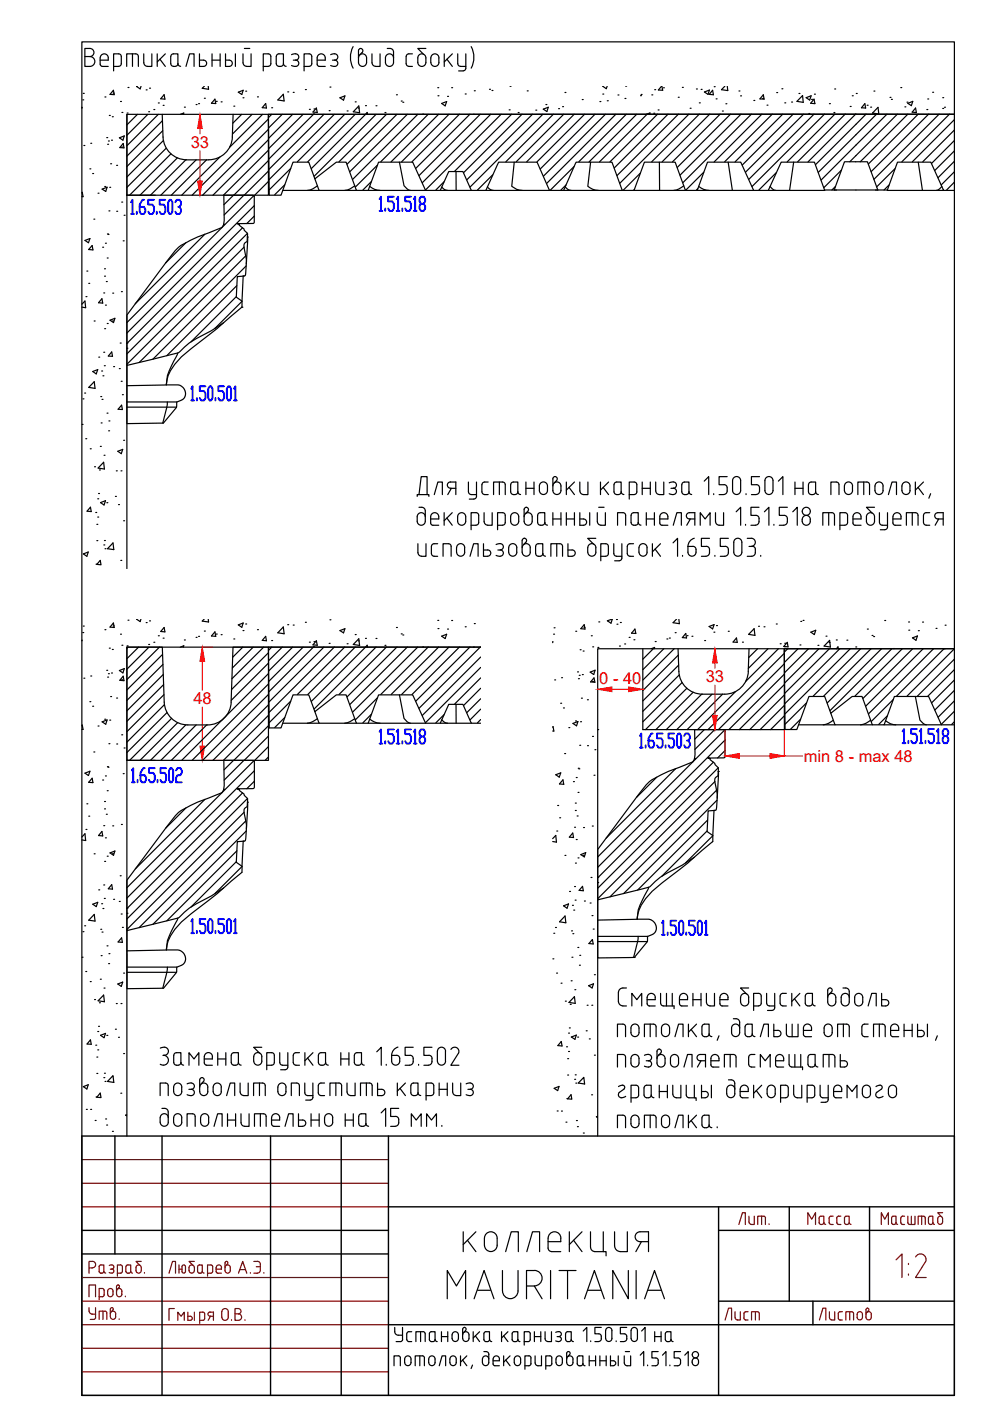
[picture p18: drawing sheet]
<svg xmlns="http://www.w3.org/2000/svg" width="210mm" height="297mm" viewBox="0 0 210 297" stroke-linecap="round" stroke-linejoin="round" font-family="sans-serif">
<defs><g id="words">
<g font-size="5.7" fill="#720000">
<text x="155.6" y="260.7">Лит.</text>
<text x="170" y="260.7">Масса</text>
<text x="185.6" y="260.7">Масштаб</text>
<text x="17.6" y="280.8">Утв.</text>
<text x="152.4" y="281.2">Лист</text>
</g>
<text font-size="5.7" x="172.5" y="281.2">Листов</text>
<g font-size="3.5" fill="#f00">
<text x="40.4" y="31.4">33</text>
<text x="41" y="149.4">48</text>
<text x="127.1" y="145.1">0 - 40</text>
<text x="149.6" y="144.7">33</text>
<text x="170.4" y="161.5">min 8 - max 48</text>
</g>
</g></defs>
<g fill="none" stroke="#000" stroke-width=".25">
<path d="M17.4 8.9h185v287h-185zM17.7 19.8h.1M18 12h1M19 10.3h-1v3.8h1M19.1 10.3a.86 .86 0 0 1 .8 .8 .86 .86 0 0 1-.8 .9 1.05 1.05 0 0 1 1 1 1.05 1.05 0 0 1-1 1.1M21.2 12.7h1.7a.9 .9 0 0 0-.5-1.2 .9 .9 0 0 0-1.1 .8v1.5l.4 .3h1.2M24 19.8h.1M24 19.1l.2 1-.9-.1zM24.1 14.1h1M25.1 11.4h-1v3.6M25.2 11.4l.4 .3 .1 .3v1.5l-.1 .3-.4 .3M26.9 14.1v-2.7h1.9l.5 .3v2.4"/>
<path d="M27.1 18.5h.1M28.1 11.4v2.7M29.1 18.3h-.1l.7 .5 .2-.5M30.5 11.4v1.9a.75 .75 0 0 0 .8 .8M31 19.1h.1M31.7 18.7h.1M32.2 11.4v2.7h-1M33.3 11.4v2.7M33.9 12.6l1.2 1.5M35.1 11.4l-1.8 1.7M36.8 14.1h.3M37.7 13.5v-2.1l-1.2 .1-.3 .5v1.5l.3 .5 .3 .1"/>
<path d="M37.7 13.5l-.1 .3-.4 .3M37.7 13.5l.1 .3 .5 .3M39.4 14.1l.8-2.7h.9v2.7M42.3 11.4v2.7h.8a.67 .67 0 0 0 .7-.7 .67 .67 0 0 0-.7-.7h-.8M43.3 18.3l-.4 .4 1.3 .2v-.6M45 12.7h1.7M45 11.4v2.7M46.7 11.4v2.7M47.8 12.7h.8M47.8 11.4v2.7h.8M48.6 12.7a.67 .67 0 0 1 .7 .7 .67 .67 0 0 1-.7 .7M49.9 11.4v2.7"/>
<path d="M50.5 19.5l1.1-.4-.3 .9zM51.5 11.4v1.9a.75 .75 0 0 0 .8 .8M51.8 10.3h1.2M52.1 19.3h.1M53.2 11.4v2.7h-.9M55.8 14.1h1.1M56.9 14.1l.4-.3 .1-.3-.1-1.8-.4-.3h-1.1v3.6M59.1 14.1h.4M60.1 20l.1 1.4-1.3-.2zM60.1 13.5v-2.1l-1.2 .1-.3 .5v1.5l.3 .5 .3 .1M60.1 13.5l-.1 .3-.5 .3M60.1 13.5l.1 .3 .5 .3"/>
<path d="M61 19.5h.1M61.8 13.9l.9 .2M62.2 19.6h.1M62.2 12.7h.5M62.7 11.4l-.9 .2M62.7 11.4a.67 .67 0 0 1 .7 .7 .67 .67 0 0 1-.7 .6 .67 .67 0 0 1 .7 .7 .67 .67 0 0 1-.7 .7M64.5 14.1h1M64.7 19h.1M65.5 11.4h-1v3.6M65.5 11.4l.5 .3 .1 .3v1.5l-.1 .3-.5 .3M67.2 12.7h1.8a.91 .91 0 0 0-.6-1.2 .91 .91 0 0 0-1.2 .8v1.3l.3 .4 .2 .1M67.7 14.1h1.3"/>
<path d="M70 18.5h.1M70.1 11.6a.86 .86 0 0 1 1-.2 .86 .86 0 0 1 .5 .9l-.6 .4M70.5 12.7h.5M71 12.7a.72 .72 0 0 1 .5 1.1 .72 .72 0 0 1-1.1 .2l-.3-.1M74.9 9.9a4.8 4.8 0 0 0 0 4.5M76.3 11.6l.5-.5a.47 .47 0 0 0-.1-.7 .47 .47 0 0 0-.7 .3v2.5a.86 .86 0 0 0 .9 .9 .86 .86 0 0 0 .8-.9v-.9a.86 .86 0 0 0-.8-.9 .86 .86 0 0 0-.9 .9M78.9 11.4v1.9a.75 .75 0 0 0 .7 .8M80.6 11.4v2.7h-1M82.1 10.3a1.03 1.03 0 0 1 1.3 .4v2.5a.86 .86 0 0 1-.8 .9 .86 .86 0 0 1-.9-.9v-.9a.86 .86 0 0 1 .9-.9 .86 .86 0 0 1 .8 .9M86.1 12v1.5M86.1 13.5l.1 .3 .5 .3M86.7 14.1h.7"/>
<path d="M87.4 11.4l-1 .1-.3 .5M88.8 11.7a.86 .86 0 0 1 1-.2 .86 .86 0 0 1 .5 .8v.9a.86 .86 0 0 1-.9 .9 .86 .86 0 0 1-.8-.9v-.9zM90.3 10.3h-1.7l1.2 1.2M92.8 18.6h.1M93 12.3v.9M93.1 12.3a.86 .86 0 0 0-.9-.9 .86 .86 0 0 0-.8 .9l-.1 .9a.87 .87 0 0 0 .9 .9 .87 .87 0 0 0 .9-.9M94.2 11.4v2.7M94.8 12.6l1.1 1.5M95.8 18.6h.1M95.9 11.4l-1.7 1.7M97 11.4l.1 2.1 .2 .5 .3 .1M97.2 15h1"/>
<path d="M97.6 14.1h1.2M98.6 19.9h.1M98.8 11.4v3.1l-.3 .4-.3 .1M99.9 9.9a4.8 4.8 0 0 1 0 4.5M100.6 19.2h.1M103.8 18.9h.1M104.3 19.2h.1M108.1 18.3h.1M111.8 19.3h.1M119.8 19.6h.1M127.8 19.9h.1M127.9 18.3h-.1l.7 .5 .2-.5"/>
<path d="M132.7 18.3h.1M138.8 19h.1M140.3 18.3l-.7 .8h.9l-.2-.8M140.7 18.6h.1M144.7 18.5h.1M147.7 18.9h.1M148.7 19h.1M149.4 19.5l1-.4-.3 .9zM151.1 19.1l.2 1-.9-.1zM151.4 18.4h.1M153.7 18.3l-.7 .7 1.3 .2-.1-.9M156.7 19.3h.1"/>
<path d="M164.7 19.6h.1M165.8 18.8h.1M169.4 19.8h.1M172.7 20h.1M177 18.9h.1M181.5 19.8h.1M185.3 19.3h.1M191 18.6h.1M197.7 19.6h.1M17.4 22.8v.2M17.5 21.2h.1M17.8 30.8h.1"/>
<path d="M19 35.8h.1M19.2 30.4h.1M19.6 36.8h.1M22.2 39.5h.1M22.2 20.6h.1M22.6 29.2h.1M22.8 30.6h.1M23 29.9h.1M23.2 24.5h.1M23.3 39.7h.1M23.5 34.7h.1M23.6 29.7h.1"/>
<path d="M23.8 24.8h.1M24.7 35.1h.1M25.3 29.2l1.1-.4-.3 .9zM25.5 21.5h.1M25.8 31.2h.1M25.8 23.8h.1M26.1 30.4l.2 1-.9-.1zM26.9 24.2v17.2M26.9 24h.1M29.1 24.2l-2.2 2.3M31.3 24.2l-4.4 4.5M31.5 23.7h.1"/>
<path d="M32.6 23.2h.1M33.6 21.8h.1M33.6 24.2l-6.7 6.7M34.4 24.2l.2 4.8a5 5 0 0 0 5 4.9M34.4 25.6l-7.5 7.5M34.5 27.7l-7.6 7.6M34.6 22.3h.1M34.6 29.8l-7.7 7.7M34.8 20.1l.2 .9-.9-.1zM35.2 31.4l-8.3 8.3M36.2 32.6l-8.7 8.8M37.6 33.5l-7.9 7.9"/>
<path d="M38.2 24.2l.8-.2-.1 .2M39.1 22.7h.1M39.4 33.9l-7.5 7.5M41.6 22.2h.1M41.6 33.9l-7.5 7.5M42.1 22h.1M43.3 20.8h.1M43.8 33.9l-7.5 7.5M45.6 21l.1 1-.9-.1zM45.8 21.5h.1M46.6 33.3l-8.1 8.1M46.9 21.6h.1"/>
<path d="M49.3 29a5 5 0 0 1-5 4.9h-4.7M49.4 24.2l-.1 4.9M49.6 22.5h.1M51.2 24.2l-1.8 1.9M51.5 20.7h.1M53.4 24.2l-4.1 4.2M54.6 20.5h.1M55.7 24.2l-7 7M56.3 22l.2 .9-.9-.1zM56.9 24.2v17.2h-30M56.9 38.5l-2.9 2.9M56.9 36.3l-5.1 5.1"/>
<path d="M56.9 34l-7.3 7.4M56.9 31.8l-9.5 9.6M56.9 29.6l-11.8 11.8M56.9 27.4l-14 14M56.9 25.2l-16.2 16.2M57.6 22.8h.1M57.6 24.2l-.7 .7M59.8 24.2l-2.9 2.9M60.4 39.2l-2.1 2.1M61.6 35.7l-4.5 4.5M62 24.2l-5 5.1M64.3 24.2l-7.3 7.3"/>
<path d="M65.6 23.2h.1M66.5 24.2l-9.5 9.5M66.5 24.2h.1M66.6 23.1h.1M66.8 37.9l.8 2.5h5.5a4 4 0 0 0 2.1-1M67.1 22.9l.2 .9h-.9zM67.3 39.4a4 4 0 0 1-2.1 1M68.7 24.2l-11.7 11.7M69.8 23.5h.1M70.9 24.2l-13.8 13.9M72.1 20.7l1-.4-.3 .9zM73.1 24.2l-10 10.1"/>
<path d="M73.6 23.5h.1M75.3 21.6h.1M75.3 24.2l-10 10.1M76 22.9h.1M76.1 22.5l.1 1.4-1.3-.2zM77.5 22.4h.1M77.9 24.2v-.4l-11.9 11.9M78.4 39.5a3.4 3.4 0 0 0 2.2 .9M78.7 38.5l-1.8 1.8M79.7 22.4h.1M79.7 24.2l-13.1 13.2M80 35l-4.6 4.7"/>
<path d="M81.6 23.9h.1M81.9 24.2l-10 10.1M84.1 20.1h.1M84.2 24.2l-10.6 10.6M84.7 34.4l1 5 .6 .6 .7 .4M85.1 21.4h.1M85.4 21.7h.1M86.4 24.2l-12.2 12.2M88.6 24.2l-13.8 13.8M89.6 24.2h.1M90.8 24.2l-10.1 10.1M92.9 20.3h.1"/>
<path d="M93 24.2l-10.1 10.1M93.6 21.9l1.1-.4-.3 .9zM93.7 39.7a1.62 1.62 0 0 0 1.2 .7M94.1 38.6l-1.7 1.7M94.9 20.4h.1M95.2 24.2l-10 10.1M96.7 36.4v4M97.4 24.2l-10 10.1M99.6 24.2l-11.4 11.5M100.4 24.2h.1M101.8 24.2l-12.9 13M103.3 39.6a1.75 1.75 0 0 0 1.3 .8"/>
<path d="M104.1 24.2l-14.6 14.5M104.5 37.1l-3.3 3.2M106.3 24.2l-16.1 16.1M107.9 23.3h.1M108.5 24.2l-12.1 12.1M109 34.4l-.5 5.1 1 .6 1.2 .3M109.9 23.9h.1M110.7 24.2l-12.4 12.4M112.9 24.2l-13.9 13.9M113.6 23.4h.1M115.1 24.2l-15.4 15.5M115.2 23.1l1-.4-.2 1z"/>
<path d="M115.7 22.2h.1M117.3 24.2l-10 10.1M118.4 23h.1M119.3 22.6h.1M119.5 24.2l-10 10.1M119.8 39.6a1.66 1.66 0 0 0 1.3 .8M120 39.2l-1.1 1.1M121.7 35.3l-5 5M121.8 24.2l-10.1 10.1M123.4 21.1h.1M124 24.2l-10.1 10.1M125.2 34.4l-.6 5.1a3.5 3.5 0 0 0 2.3 .9"/>
<path d="M126.2 24.2l-11.6 11.6M127.2 21.5h.1M128.4 24.2l-13.2 13.1M128.8 21.4h.1M130.6 24.2l-14.7 14.7M131 20.1h.1M132.5 20.9h.1M132.8 24.2l-10.1 10.1M135 24.2l-10.1 10.1M135.7 36.7l-3.5 3.6M135.8 20.3h.1M135.9 20h.1"/>
<path d="M137 24.2l.8-.3-.1 .3M137.2 24.2l-10.1 10.1M138.2 20.1h.1M138.6 24h.1M139.4 24.2l-10.1 10.1M139.5 23.3h.1M139.8 34.4v6M141.6 24.2l-11.4 11.4M143.8 20.6h.1M143.8 24.2l-13 13M145 39.4a4 4 0 0 1-2.2 1M146.1 24.2l-14.7 14.6"/>
<path d="M146.3 23h.1M148 40l-.3 .3M148.1 39.5l.1 .1a3.4 3.4 0 0 0 2.1 .8M148.3 21.8h.1M148.3 24.2l-10.1 10.1M149.2 36.5l-3.8 3.8M150.5 24.2l-10.1 10.1M151.8 21h.1M152.7 24.2l-10.1 10.1M153.2 23.5h.1M153.9 22h.1M154.4 34.4l.9 6"/>
<path d="M154.9 24.2l-11.3 11.3M157 20.3h.1M157.1 24.2l-12.9 12.9M159.3 24.2l-14.5 14.5M159.8 21.3h.1M161.5 24.2l-10.1 10.1M161.7 20.9h.1M161.8 20.1l.2 .9h-.9zM162.6 22.3h.1M163.3 39.5l.8 .8 .4 .1M163.7 24.2l-10.1 10.1M164.6 36.6l-3.7 3.7"/>
<path d="M166 24.2l-10.1 10.1M166.4 21.8h.1M167.8 21.6h.1M168.2 24.2l-10.8 10.8M168.3 34.4l-.9 6M170.2 20.3l.1 1.4-1.3-.2zM170.4 24.2l-12.3 12.3M170.9 20.7l1.1-.4-.3 .9zM171.5 24.1h.1M172.1 21.1h.1M172.6 21l.2 1-.9-.1zM172.6 24.2l-13.8 13.8"/>
<path d="M174.8 24.2l-15.4 15.3M175.9 22h.1M176.8 23.9h.1M177 24.2l-10.1 10.1M177.1 39.5l-.7 .8M178.4 36.1l-3.7 3.7M179.2 24.2l-10.1 10.1M180.3 22.6h.1M180.7 20.3h.1M181.4 24.2l-10.1 10.1M183.4 22l.1 .9-.9-.1zM183.6 24.2l-10.7 10.7"/>
<path d="M183.9 22.3h.1M184.6 22.7h.1M185.9 24.2l-12.4 12.3M186.2 22.8l.1 1.4-1.3-.2zM188.1 24.2l-14 14M188.5 39.3l-1.1 1M188.7 20.6h.1M189 21.1h.1M189.7 35.8l-3.8 3.8M190.3 24.2l-10.1 10.1M191.9 22.7h.1M192.3 21.7h.1"/>
<path d="M192.5 21.9l1-.4-.3 .9zM192.5 24.2l-10.1 10.1M194.1 22.9l.2 1-.9-.1zM194.7 24.2l-10.6 10.6M194.7 34.4l.9 6M196.5 23.2h.1M196.7 21h.1M196.9 24.2l-12.2 12.2M199.1 24.2l-13.8 13.8M199.7 39.5l-.8 .8-.4 .1M199.9 23h.1M199.9 20.7h.1"/>
<path d="M200.3 22.7h.1M201.3 24.2l-10.1 10.1M202.4 25.3l-9 9M202.4 27.5l-6.8 6.8M202.4 29.7l-4.9 5M202.4 31.9l-4.2 4.3M202.4 34.1l-3.5 3.6M202.4 36.3l-2.8 2.9M202.4 38.5l-1.7 1.8M17.4 40.9v-.1l.2 .9h-.2M18 51l1.1-.4-.3 .9zM18.4 57.5h.1"/>
<path d="M19.5 52.1l.2 .9-.9-.1zM19.9 46.5h.1M20.8 41h.1M21.7 40.1l1-.4-.3 .9zM21.8 52.4h.1M22.2 58.6h.1M22.2 57h.1M22.4 51.6h.1M22.5 59.7h.1M22.7 54.7h.1M22.8 49.6h.1M22.9 49.7h.1"/>
<path d="M23.1 44.7h.1M24.7 44.8h.1M25.8 42.8h.1M26.1 51.1h.1M26.3 45.6h.1M26.9 41.4h.1M26.9 41.4h6M39.4 51.5l-4.3 4.3M43.4 49.7l-14.7 14.7M47.4 47.6l.1-.9v-5.3l6.3 .1 .1 .1-.1 5.7-3.6 .1 .4 .1 1.9 2v.8M47.4 47.6h.1M47.4 47.6l-.3 .6-2.8 1.2a17.7 17.7 0 0 0-7.1 3.7l-10.3 13.7v23l7.7-.1"/>
<path d="M49.5 41.4l-2 2M51.4 48.3l-24.5 24.5M51.6 58.5h.1M51.6 58.5l-.3 5.4-5.8 5.8M51.7 41.4l-4.2 4.2M51.8 52.4l-24.9 24.8M52.1 54.3l-22.6 22.6M52.2 56.4l-19.8 19.8M52.5 50.3l-.5 8-.2 .2-1.5 .1-.2 4.4 1.2 .8v1.3M52.5 50.3h.1M52.5 50.3l-.1 .9-.2 .1a.77 .77 0 0 0-.5 .9l.5 2.8v1M52.5 49.5l-25.6 25.5"/>
<path d="M53.8 41.5l-26.9 26.9M53.9 43.6l-27 27M53.9 45.8l-1.6 1.6M59.9 40.4h7.7M73.1 40.4h2.5M78.1 40.4h12.1M93.3 40.4h6.6M103 40.4h13.5M119.5 40.4h12.4M134.4 40.4h10.9M134.5 40.2l-.1 .1M147.8 40.4h12"/>
<path d="M162.9 40.4h12l-2.2-6h-7.1l-2.7 6h-3.1l-2.7-6h-7.1l-2.2 6h-2.5l-2.1-6h-6.6l-2.2 6h-2.5l-2.1-6h-7.6l-2.7 6h-3l-2.6-6h-8.2l-2.7 6h-3.1l-1.8-4h-3l-1.8 4h-3.1l-2.7-6h-7.2l-2.2 6h-2.5l-2.2-6h-2.1l-4.5 3.5-1.3-3.5h-3.4l-2.5 7h-2.5l-.2-17.2h145.5h-175.5v96.4M174.9 40.3h13.2M176.9 40.3l2.1-6h4.9l2.2 6M200.1 40.4h-12l2.2-6h7.1l2.7 6h2.3M17.4 64.5l.6-.7 .2 1.4-.8-.1M18.2 62.9h.1M18.8 60.1h.1M19.7 78.8l1-.4-.3 .9zM20 68.1h.1M20.9 75.7h.1M21.5 78.7h.1M21.6 63.3l.2 1-.9-.1z"/>
<path d="M21.8 79.7h.1M22 74.7h.1M22 62.1h.1M22.1 77.5h.1M22.2 69.7h.1M22.4 64.7h.1M22.7 68.6h.1M23.3 67.9l1.1-.4-.3 .9zM23.7 74.6l.2 1-.9-.1zM23.9 68.1h.1M23.9 62.2h.1M24.1 77.7h.1"/>
<path d="M25.3 78.2h.1M25.5 72.7h.1M25.7 61.8h.1M26.9 72.7h.1M26.9 73.8h.1M37.7 74.8l-.9 1.8a11.1 11.1 0 0 0-1.5 5l-8.4 .2M47.4 68.4l-2.6 1.7a17 17 0 0 0-6.5 4.3l-.6 .4-10.8 2.7M50.1 62.9l-9.6 9.6M50.2 60.6l-14.8 14.8M51.3 65.1l-5.3 4.6-5.5 4.2a12.3 12.3 0 0 0-5.1 6.6l-.1 1.1 2.9 .1 .8 .7 .3 1.1-.1 .5-.3 .6-1.4 .6-.1 1.3-2.8 3.2M51.3 65.1h.1M17.4 90h.1"/>
<path d="M17.6 84.6h.1M17.9 83.3h.1M18.2 93h.1M19.1 95.2h.1M20 80.9l.2 1.4-1.4-.2zM20 99h.1M21.1 99.6h.1M21.3 94.6h.1M21.4 84.1h.1M21.4 89.7h.1M21.6 84.7h.1M22 98l.1 1.4-1.3-.2z"/>
<path d="M22.1 96.5h.1M22.7 87.6h.1M23 91.3h.1M23.1 89.2h.1M24.7 99.8h.1M25 95.7l1-.4-.3 .9zM25.7 99.8h.1M25.7 80.8h.1M25.8 85.9l.2 .9h-1zM26 83.7h.1M26.2 93.4h.1M26.9 85.2h10.6"/>
<path d="M26.9 86.3h10.5M34.6 89.7h.1M35.5 85.2a15 15 0 0 1-1 4.5M17.7 117.4l1-.4-.3 .9zM19.2 107.5l.1 1-.8-.1zM20.3 108.7h.1M20.4 119.6h.1M20.5 111.2h.1M20.5 114.6h.1M20.7 105.8h.1M20.7 109.6h.1M20.9 104.6h.1"/>
<path d="M21.3 118.8l.1 .9h-.9zM21.3 106.6l1.1-.4-.3 .9zM22 115.5h.1M22.1 114.6h.1M22.3 116.3h.1M22.6 106.6h.1M24 115.1l.1 1.4-1.3-.2zM24.5 105.2h.1M25.1 107h.1M25.6 118.8h.1M26.2 110.4h.1M88.5 105.2v-.3h2.4v.3"/>
<path d="M88.6 115.3v1.9a.75 .75 0 0 0 .8 .7h.9v-2.6M88.8 104.9l.5-3.8h1.3v3.8M88.8 107.6a1.03 1.03 0 0 1 1.3 .4l.1 2.5a.86 .86 0 0 1-.9 .9 .86 .86 0 0 1-.8-.9v-.9a.86 .86 0 0 1 .8-.9 .86 .86 0 0 1 .9 .9M91.3 110h1.7a.91 .91 0 0 0-.5-1.2 .91 .91 0 0 0-1.2 .8v1.3l.2 .4 .3 .1M91.5 115.9v1.5M91.5 117.4l.3 .4 1 .1M91.8 111.4h1.2M92.1 104.9l.7-2.7h1v2.7M92.8 115.3l-1 .1-.3 .4M94.2 108.7v2.7M94.7 109.8l1.2 1.6M95.7 115.8l-.3-.4-1.5-.1v2.6"/>
<path d="M95.7 115.9v2M95.7 103.5l-.8 1.4M95.9 108.7l-1.7 1.7M96.6 103.5h-1.1a.67 .67 0 0 1-.7-.7 .67 .67 0 0 1 .7-.6h1.1v2.7M96.8 116.1v1M96.8 116.1a.86 .86 0 0 1 .9-.8 .86 .86 0 0 1 .8 .8M96.8 117.1a.86 .86 0 0 0 .9 .8 .86 .86 0 0 0 .8-.8M97.3 108.9a.86 .86 0 0 1 .9-.1 .86 .86 0 0 1 .5 .8v.9a.86 .86 0 0 1-.8 .9 .86 .86 0 0 1-.9-.9v-.9zM98.5 116.1v1M99.3 102.2v2.1M99.3 104.3l.1 .3 .5 .2M99.7 117.9l.7-2.6h1v2.6"/>
<path d="M99.9 111.4l1-.1 .5-.2 .1-1.8-.3-.5-1.3-.1v3.6M99.9 104.9h1.1M101 105.2l-.2 .5-1.3 .1M101 102.2v3M102.2 104.3l.1 .3 .5 .2M102.5 115.3v2.6h.9M102.5 116.6h.9M102.6 108.7v1.9M102.7 102.2h.8M102.7 104.9h.8M102.8 102.2l-.5 .3-.1 1.8M103.4 116.6a.67 .67 0 0 1 .7 .7 .67 .67 0 0 1-.7 .6"/>
<path d="M104.4 108.7v2.7l-1-.1a.75 .75 0 0 1-.7-.7M104.6 104.9v-2.7h2l.4 .3 .1 2.4M105.2 115.5l.3-.2a.74 .74 0 0 1 1 .2 .74 .74 0 0 1-.2 1l-.2 .1M105.5 111.4l1.1-.1 .4-.2 .1-1.8-.3-.5-1.3-.1v3.6M105.6 116.6h.4M105.9 102.2v2.7M106.1 116.6a.7 .7 0 0 1 .6 .8 .7 .7 0 0 1-1 .5l-.5-.1M108.1 115.5a.86 .86 0 0 1 1-.2 .86 .86 0 0 1 .5 .8v1a.87 .87 0 0 1-.9 .8 .87 .87 0 0 1-.9-.8l.1-1zM108.3 104.3l.1 .3 .4 .2M108.5 108.9a.86 .86 0 0 1 1-.1 .86 .86 0 0 1 .5 .8v.9a.86 .86 0 0 1-.9 .9 .86 .86 0 0 1-.8-.9v-.9zM108.8 102.2h1v2.1M108.8 102.2l-.4 .3-.1 1.8"/>
<path d="M109.8 104.3a.71 .71 0 0 1-1 .6M109.8 104.3l.1 .3 .5 .2M110.7 114.6v2.5M110.7 114.6a.48 .48 0 0 1 .7-.4 .48 .48 0 0 1 .1 .8l-.5 .5M110.7 116.1a.86 .86 0 0 1 .9-.8 .86 .86 0 0 1 .8 .8v1a.85 .85 0 0 1-.8 .8 .85 .85 0 0 1-.9-.8M111.5 103.5h1.7M111.5 102.2v2.7M111.9 108.4l-.5 .5M111.9 108.4a.47 .47 0 0 0-.1-.8 .47 .47 0 0 0-.7 .4v2.5a.86 .86 0 0 0 .9 .9 .86 .86 0 0 0 .8-.9v-.9a.86 .86 0 0 0-.8-.9 .86 .86 0 0 0-.9 .9M113.2 102.2v2.7M113.6 115.9v1.5M113.6 115.8l.3-.4 1.2-.1v2.1l-.3 .4-.3 .1"/>
<path d="M113.6 117.4a.7 .7 0 0 0 .9 .5M114 109.3v1.5M114 109.3l.3-.5 1.2-.1v2.1l-.3 .5h-.3M114 110.8a.7 .7 0 0 0 .9 .6M114.6 102.4a.86 .86 0 0 1 .9-.2 .86 .86 0 0 1 .6 .8v1a.86 .86 0 0 1-.9 .8 .86 .86 0 0 1-.8-.8v-1zM115.1 117.4l.3 .4 .3 .1M115.5 110.8l.1 .3 .5 .2M117.2 108.7v2.7M117.2 110h1.7M118 101.9l-.5 .5M118 101.9a.47 .47 0 0 0-.1-.8 .47 .47 0 0 0-.7 .4v2.5a.86 .86 0 0 0 .9 .8 .86 .86 0 0 0 .8-.8v-1a.86 .86 0 0 0-.8-.8 .86 .86 0 0 0-.9 .8M118 115.3v2.6"/>
<path d="M118.7 115.3h-1.9v2.6M118.7 115.3l.3 .1 .3 .4M118.9 108.7v2.7M119.3 115.9v2M120.1 102.2v2.7M120.1 108.7v2.7M120.1 110h1.7M120.4 115.3v2.6h.9a.67 .67 0 0 0 .7-.6 .67 .67 0 0 0-.7-.7h-.9M120.6 103.3l1.2 1.6M121.8 102.2l-1.7 1.7M121.8 108.7v2.7M122.9 108.7v2.7h.8a.67 .67 0 0 0 .7-.7 .67 .67 0 0 0-.7-.7h-.8"/>
<path d="M122.9 102.2v1.9M124.7 102.2v2.7l-1-.1a.75 .75 0 0 1-.7-.7M125 108.7v2.7M126.3 114.1h-1.7l1.3 1.3M126.3 116.1v1M126.3 116.1a.86 .86 0 0 0-.8-.8 .86 .86 0 0 0-.9 .8v1a.87 .87 0 0 0 .9 .8 .87 .87 0 0 0 .8-.8M126.6 108.7v1.9M126.9 107.6h1.2M127.3 102.2v2.7M127.9 103.3l1.1 1.6M128.4 108.7v2.7l-1-.1a.75 .75 0 0 1-.7-.7M129 115.9l-.1 1.7-.5 .3h-1"/>
<path d="M129 115.8l-.3-.4-1.3-.1v3.6M129 102.2l-1.7 1.7M130.1 115.3l.1 2.3 .5 .3h1.1M130.2 104.3l.1-1.8 .5-.3h.9v2.1M130.2 104.3a.78 .78 0 0 0 .7 .6 .78 .78 0 0 0 .8-.6l.3 .5h.3M130.9 111.4v-2.7h1.2l.5 .3 .1 2.4M131.8 115.3v3.3l-.5 .3h-1M133 115.9l.1 1.7 .5 .3h.7M133.8 109.3v1.5M133.8 109.3l.3-.5 1.2-.1v2.1M133.8 110.8a.78 .78 0 0 0 .8 .6 .78 .78 0 0 0 .7-.6M134.3 115.3l-1 .1-.3 .4"/>
<path d="M135 104.3l-.3 .5-1.3 .1M135 104.3l-.1-1.8-.4-.3h-1.1v3.6M135.3 110.8l.3 .5h.3M135.7 115.5a.86 .86 0 0 1 1-.2 .86 .86 0 0 1 .5 .8v1a.87 .87 0 0 1-.9 .8 .87 .87 0 0 1-.8-.8v-1zM136.2 103.5h1.7M136.2 102.2v2.7M137 110h1.7M137 108.7v2.7M137.9 102.2v2.7M138.3 115.3v2.6M138.7 108.7v2.7M138.9 116.4l1.1 1.5"/>
<path d="M139 102.2v1.9a.75 .75 0 0 0 .8 .7l.9 .1v-2.7M139.9 110h1.7a.91 .91 0 0 0-.6-1.2 .91 .91 0 0 0-1.1 .8l.1 1.5 .4 .3h1.2M140 115.3l-1.7 1.7M141.9 102.4l.3-.1a.74 .74 0 0 1 1 .1 .74 .74 0 0 1-.2 1.1h-.2M142.3 103.5h.4M142.7 115.1l1-1v3.8M142.7 111.4l.8-2.7h1v2.7M142.8 103.5a.7 .7 0 0 1 .6 .9 .7 .7 0 0 1-.9 .4l-.6-.1M144.5 104.3l.1-1.8 .5-.3h1v2.1M144.6 104.3a.78 .78 0 0 0 .7 .6 .78 .78 0 0 0 .8-.6l.3 .5h.3M144.7 117.8v.1M146.4 110l-.8 1.4"/>
<path d="M146.9 115.8a.67 .67 0 0 1 .7 .7 1.05 1.05 0 0 1-.9 1.4 .86 .86 0 0 1-.8-.8v-1.2h1M147.2 114.1a1.83 1.83 0 0 0-1.3 1.7M147.3 110h-1.1a.67 .67 0 0 1-.7-.6 .67 .67 0 0 1 .7-.7h1.1v2.7M148.5 111.4v-2.7l1 1.3 1.1-1.3v2.7M149.3 102l1-.9v3.8M149.8 115.8a.67 .67 0 0 1 .6 .7v.7a.75 .75 0 0 1-.7 .7h-1M150.4 114.1h-1.7v1.8h1.1M151.3 104.7v.2M151.6 117.8v.1M151.7 108.7v1.9M151.7 110.6a.75 .75 0 0 0 .8 .7M152.5 104.9h.9"/>
<path d="M153.4 108.7v2.7h-.9M153.5 102.8a.67 .67 0 0 1 .7 .6v.7a.75 .75 0 0 1-.8 .7M153.8 115.8a.67 .67 0 0 1 .6 .7v.7a.75 .75 0 0 1-.7 .7h-1M154.2 101.1h-1.7v1.7h1M154.4 114.1h-1.7v1.8h1.1M155.6 101.3a.86 .86 0 0 1 .9-.2 .86 .86 0 0 1 .5 .8v2.1a.86 .86 0 0 1-.8 .8 .86 .86 0 0 1-.9-.8v-2.1zM155.8 114.4a.86 .86 0 0 1 1-.2 .86 .86 0 0 1 .5 .8v2.1a.86 .86 0 0 1-.9 .8 .86 .86 0 0 1-.8-.8v-2.1zM156.1 108.5l.9-.9v3.8M158.1 111.2v.2M158.2 104.7v.2M158.4 114.1h.9a.86 .86 0 0 1 .8 .9 .86 .86 0 0 1-.8 .8M158.8 115.9h1.1a1.34 1.34 0 0 1-.2 2h-1.3"/>
<path d="M160.4 102.8a.67 .67 0 0 1 .6 .6v.7a.75 .75 0 0 1-.7 .7l-1 .1M160.9 110.6a.75 .75 0 0 1-.7 .7l-1 .1M160.9 107.6h-1.7v1.7h1.1a.67 .67 0 0 1 .7 .6l-.1 .7M161 101.1h-1.7v1.7h1.1M161.3 117.8v.1M162.1 108.5l.9-.9v3.8M162.4 101.3a.86 .86 0 0 1 1-.2 .86 .86 0 0 1 .5 .8v2.1a.86 .86 0 0 1-.9 .8 .86 .86 0 0 1-.8-.8v-2.1zM164.1 111.2v.2M165 102l1-.9v3.8M166.9 110.6a.75 .75 0 0 1-.7 .7l-1 .1M166.9 107.6h-1.7v1.7h1.1a.67 .67 0 0 1 .6 .6v.7M168.1 108.5l.9-.9v3.8"/>
<path d="M168.6 103.5h1.7M168.6 102.2v2.7M170.3 102.2v2.7M170.3 109.5a1.01 1.01 0 0 1 1.6 .5 1.01 1.01 0 0 1-.9 1.4 1.08 1.08 0 0 1-.9-.8 1.08 1.08 0 0 1 .2-1.1zM171.4 104.3l.1-1.8 .5-.3h.9v2.1M171.4 104.3a.78 .78 0 0 0 .8 .6 .78 .78 0 0 0 .7-.6l.3 .5h.3M174.5 111.4v-2.7h1.9l.5 .3v2.4M175.7 108.7v2.7M176.2 104.9v-2.7h1.1l.5 .3 .1 2.4M178.1 111.4l1-.1 .5-.2 .1-1.8-.3-.5-1.3-.1v3.6M179.3 102.4a.86 .86 0 0 1 .9-.2 .86 .86 0 0 1 .6 .8v1a.87 .87 0 0 1-.9 .8 .87 .87 0 0 1-.9-.8v-1zM180.8 110h1.8a.91 .91 0 0 0-.6-1.2 .91 .91 0 0 0-1.2 .8l.1 1.5 .4 .3h1.3"/>
<path d="M183.1 102.2v2.7M183.8 102.2h-1.9v2.7M183.8 102.2l.5 .3 .1 .3v2.1M184 108.9a.86 .86 0 0 1 .9-.1 .86 .86 0 0 1 .5 .8v.9a.86 .86 0 0 1-.8 .9 .86 .86 0 0 1-.9-.9v-.9zM185.4 107.6h-1.7l1.2 1.2M185.8 102.4a.86 .86 0 0 1 .9-.2 .86 .86 0 0 1 .5 .8v1a.87 .87 0 0 1-.8 .8 .87 .87 0 0 1-.9-.8v-1zM186.5 108.7v2.1l.3 .5h.2M187 111.4h1.2M188.2 108.7l-.1 3.3-.5 .3h-1M188.4 104.9l.7-2.7h1v2.7M189.3 110h1.7a.9 .9 0 0 0-.5-1.3 .9 .9 0 0 0-1.2 .9l.1 1.5 .4 .3h1.2M191.5 102.4a.86 .86 0 0 1 .9-.2 .86 .86 0 0 1 .6 .8v1a.87 .87 0 0 1-.9 .8 .87 .87 0 0 1-.9-.8v-1z"/>
<path d="M193.4 108.7v2.7M194.1 108.7h-1.9v2.7M194.1 102.2v2.7M194.1 108.7l.3 .1 .2 .5v2.1M194.6 103.3l1.2 1.6M195.8 102.2l-1.7 1.7M197.1 108.7h-.7l-.5 .3-.1 1.8 .3 .5 1 .1M197.3 104.7l-.4 .9M199 110l-.7 1.4M200 110h-1.1a.67 .67 0 0 1-.7-.6 .67 .67 0 0 1 .7-.7h1.1v2.7M17.4 135.7v.2M17.5 134.1h.1"/>
<path d="M17.7 132.7h.1M22.2 133.5h.1M23.2 137.4h.1M23.8 137.7h.1M24 132.7h.1M24 132.1l.2 .9h-.9zM25.5 134.5h.1M25.8 136.8h.1M26.9 136.9h.1M27.1 131.5h.1M27.2 137.2l-.3 .3M29.1 131.2l-.1 .1 .7 .5 .2-.6"/>
<path d="M29.4 137.2l-2.5 2.5M31 132h.1M31.5 136.6h.1M31.6 137.2l-4.7 4.7M31.7 131.6h.1M32.6 136.2h.1M33.6 134.8h.1M33.8 137.2l-6.9 6.9M34.5 138.8l-7.6 7.5M34.6 135.3h.1M34.8 133l.2 1-.9-.1zM38.2 137.2l.8-.3-.1 .3"/>
<path d="M39.1 135.7h.1M41.6 135.1h.1M42.1 134.9h.1M43.3 131.2l-.4 .5 1.3 .2v-.7M43.3 133.8h.1M45.6 134l.1 .9-.9-.1zM45.8 134.4h.1M46.9 134.6h.1M49.6 135.5h.1M50.5 132.5l1.1-.4-.3 .9zM51.5 137.2l-2.2 2.1M51.5 133.7h.1"/>
<path d="M52.1 132.3h.1M53.7 137.2l-4.4 4.4M54.6 133.5h.1M55.9 137.2l-6.7 6.7M56.3 134.9l.2 1-.9-.1zM56.9 138.4l-7.8 7.8M57.6 135.8h.1M57.6 137.2l-.7 .7M59.8 137.2l-2.9 2.9M60.1 132.9l.1 1.5-1.3-.2zM61 132.4h.1M62 137.2l-5 5.1"/>
<path d="M62.2 132.5h.1M64.3 137.2l-7.3 7.3M64.7 131.9h.1M65.6 136.2h.1M66.5 137.2l-9.5 9.4M66.5 137.1h.1M66.6 136h.1M67.1 135.9l.2 .9-.9-.1zM68.7 137.2l-11.7 11.6M69.8 136.4h.1M70 131.4h.1M70.9 137.2l-13.8 13.8"/>
<path d="M72.1 133.7l1-.4-.3 .9zM73.1 137.2l-10 10M73.6 136.5h.1M75.3 134.5h.1M75.3 137.2l-10 10M76 135.9h.1M76.1 135.4l.1 1.4-1.3-.2zM77.5 135.3h.1M77.5 137.2l.4-.4v.4M77.5 137.2l-11.5 11.5M79.7 135.4h.1M79.7 137.2l-13.1 13.1"/>
<path d="M81.6 136.8h.1M81.9 137.2l-10 10M84.1 133h.1M84.2 137.2l-10.6 10.6M85.1 134.4h.1M85.4 134.6h.1M86.4 137.2l-12.2 12.2M88.6 137.2l-13.8 13.8M89.6 137.2h.1M90.8 137.2l-10.1 10M92.8 131.5h.1M92.9 133.3h.1"/>
<path d="M93 137.2l-10.1 10M93.6 134.9l1.1-.4-.3 .9zM94.9 133.4h.1M95.2 137.2l-10 10M95.8 131.6h.1M97.4 137.2l-10 10M98.6 132.9h.1M99.6 137.2l-11.4 11.5M100.4 137.2h.1M100.6 132.2h.1M101.8 137.2l-12.9 13M101.9 137.2h-75v103.7"/>
<path d="M101.9 137.2h-45l.2 17.1h2.5l2.5-7h3.4l1.3 3.6 4.5-3.6h2.1l2.2 6h2.5l2.2-6h7.2l2.7 6h3.1l1.8-4h3l1.8 4h2M101.9 139.3l-12.4 12.4M117.2 136.1h.1M117.2 136.1v.2M117.4 134.5h.1M117.5 133.1h.1M122.1 133.8h.1M123 137.8h.1M123.6 138h.1M123.8 133h.1M123.9 132.4l.1 1-.9-.1zM125.4 134.8h.1"/>
<path d="M125.7 137.1h.1M126.8 137.3h.1M127 131.9h.1M128.8 131.6l1-.4-.3 .9zM130.7 131.3h.1M130.8 132.3h.1M131.3 137h.1M131.5 132h.1M132.4 136.5h.1M133.4 135.1h.1M134.4 135.6h.1M134.6 133.4l.2 .9-.9-.1z"/>
<path d="M136.3 137.5v17.2h30v-17.2M138.1 137.5l.7-.2-.1 .2M138.5 137.5l-2.2 2.3M138.9 136h.1M140.7 137.5l-4.4 4.5M141.4 135.5h.1M141.9 135.3h.1M142.9 137.5l-6.6 6.7M143.2 134.1h.1M143.5 131.2l-.8 .8 1.3 .2-.1-1M143.8 137.5l.1 4.8a5 5 0 0 0 5 4.9h4.8a5 5 0 0 0 5-4.9l.1-4.8M143.8 138.9l-7.5 7.5"/>
<path d="M145.4 134.3l.2 1-.9-.1zM145.7 134.8h.1M146.7 134.9h.1M149.4 135.8h.1M150.3 132.8l1.1-.4-.3 .9zM151.4 134h.1M151.9 132.6h.1M154.4 133.8h.1M156.1 135.3l.2 .9-.9-.1zM157.4 136.2h.1M159.9 133.3l.2 1.4-1.4-.2zM160.6 137.5l-1.9 1.9"/>
<path d="M160.8 132.8h.1M162 132.9h.1M162.8 137.5l-4.1 4.2M164.6 132.3h.1M165 137.5l-6.9 7M165.4 136.5h.1M166.3 138.5l-16.2 16.2M166.3 137.5h.1M166.4 136.4h.1M166.9 136.2l.2 .9h-.9zM167 137.5l-.7 .7M169.2 137.5l-2.9 2.9"/>
<path d="M169.6 136.7h.1M169.8 131.7h.1M170.3 131.5h.1M171.4 137.5l-5.1 5.1M171.9 134l1.1-.4-.3 .9zM173.4 136.8h.1M173.6 137.5l-7.2 7.3M175.1 134.9h.1M175.8 136.2h.1M175.9 137.5l-9.5 9.5M175.9 135.8l.2 1.4-1.4-.2zM177.3 135.7h.1"/>
<path d="M177.3 137.5l.4-.4v.4M178.1 137.5l-11.7 11.7M179.6 135.7h.1M180.3 137.5l-13.9 13.9M181.4 137.2h.1M182.5 137.5l-10.1 10.1M183.9 133.4h.1M184.7 137.5l-10.1 10.1M184.9 134.7h.1M185.2 135h.1M186.9 137.5l-11.5 11.5M187.6 131.6h.1"/>
<path d="M189.1 137.5l-13.1 13.2M189.4 137.5h.1M191.3 137.5l-10 10.1M192.6 131.9h.1M192.7 133.6h.1M193.5 135.2l1-.4-.3 .9zM193.5 137.5l-10.5 10.6M194.7 133.7h.1M195.6 131.9h.1M195.7 137.5l-12.1 12.2M198 137.5l-13.9 13.8M198.5 133.2h.1"/>
<path d="M200.2 137.5l-10.1 10.1M200.2 137.5h.1M200.4 132.6h.1M202.4 137.5h-75.7v103.4M202.4 137.5h-36.1l.2 17.2h2.5l2.5-7h3.4l1.2 3.5 4.6-3.5h2.1l2.2 6h2.5l2.1-6h7.3l2.7 6h2.8M202.4 137.5l-10.1 10.1M202.4 139.7l-7.9 7.9M17.4 153.8v-.1l.2 1-.2-.1M17.8 143.8h.1M19 148.8h.1M19.2 143.3h.1M19.6 149.7h.1"/>
<path d="M19.9 159.4h.1M20.8 153.9h.1M21.7 153l1-.4-.3 1zM22.2 152.5h.1M22.6 142.1h.1M22.8 143.6h.1M23 142.8h.1M23.1 157.7h.1M23.3 152.7h.1M23.5 147.7h.1M23.6 142.7h.1M24.7 148h.1"/>
<path d="M24.7 157.7h.1M25.3 142.2l1.1-.4-.3 .9zM25.8 155.8h.1M25.8 144.1h.1M26.1 143.4l.2 .9-.9-.1zM26.3 158.6h.1M34.5 140.9l-7.6 7.6M34.6 143l-7.7 7.7M34.7 145.1l-7.8 7.8M34.8 147.3l-7.9 7.8M34.9 149.4l-8 8M35.4 151.1l-8.5 8.5"/>
<path d="M36.4 152.3l-8.9 8.9M37.7 153.2l-8 8M39.4 153.7l-7.5 7.5M41.6 153.7l-7.5 7.5M43.8 153.7l-7.5 7.5M49 148.9a5 5 0 0 1-5 4.8h-4.2a5 5 0 0 1-5-4.8l-.4-11.7h-7.5v24h30v-24h-7.5l-.4 11.7M56.9 158.3l-2.9 2.9M56.9 156.1l-5.1 5.1M56.9 153.9l-7.3 7.3M56.9 151.7l-9.5 9.5M56.9 149.4l-11.8 11.8M56.9 147.2l-14 14"/>
<path d="M56.9 145l-16.2 16.2M56.9 142.8l-18.4 18.4M56.9 140.6l-7.9 7.9M59.9 153.3h7.7M60.4 152.1l-2.1 2.1M61.6 148.7l-4.5 4.5M66.8 150.9l.8 2.4h5.5a4.4 4.4 0 0 0 2.1-.9M67.3 152.4a4.4 4.4 0 0 1-2.1 .9M73.1 153.3h2.5M78.1 153.3h12.1M78.4 152.5a3.8 3.8 0 0 0 2.2 .8M78.7 151.4l-1.8 1.9"/>
<path d="M80 148l-4.6 4.6M84.7 147.3l1 5 .6 .7 .7 .3M93.3 153.3h6.6M93.7 152.6a1.73 1.73 0 0 0 1.2 .7M94.1 151.5l-1.7 1.8M96.7 149.3v4M101.9 141.5l-11.7 11.7M101.9 143.7l-5.5 5.6M101.9 145.9l-3.6 3.7M101.9 148.2l-2.9 2.9M101.9 150.4l-2.2 2.2M101.9 152.6l-.7 .7"/>
<path d="M117.2 154.2l.1-.1 .1 .9h-.2M117.6 144.2h.1M118.9 149.1h.1M119.1 143.7h.1M119.5 150.1h.1M119.7 159.8h.1M120.6 154.3h.1M121.5 153.4l1-.4-.3 .9zM122 152.9h.1M122.4 142.5h.1M122.6 143.9h.1M122.8 143.2h.1"/>
<path d="M122.9 158h.1M123.1 153h.1M123.3 148h.1M123.5 143h.1M124.5 148.4h.1M124.6 158.1h.1M125.1 142.5l1.1-.4-.3 .9zM125.6 156.1h.1M125.6 144.5h.1M125.9 143.7l.2 1-.9-.1zM126.1 158.9h.1M126.7 154.7h.1"/>
<path d="M143.9 141l-7.6 7.6M144 143.1l-7.7 7.7M144.6 144.7l-8.3 8.3M145.6 145.9l-8.7 8.8M147 146.8l-7.9 7.9M148.8 147.2l-7.5 7.5M149.3 154.7l-2 2M151 147.2l-7.5 7.5M151.5 154.7l-4.2 4.2M153.2 147.2l-7.5 7.5M153.6 154.8l-26.9 26.9M153.7 156.9l-27 27"/>
<path d="M153.7 159.1l-1.6 1.6M156 146.6l-8.1 8.1M166.3 151.8l-2.9 2.9M166.3 149.5l-5.1 5.2M166.3 147.3l-7.3 7.4M166.3 145.1l-9.6 9.6M166.3 142.9l-11.8 11.8M166.3 140.7l-14 14M169.3 153.7h7.7M169.7 152.5l-2.1 2.1M171 149l-4.5 4.6M176.1 151.2l.9 2.5h5.5a4 4 0 0 0 2.1-1"/>
<path d="M176.7 152.7a4 4 0 0 1-2.2 1M182.5 153.7h2.5M187.5 153.7h12.1M187.8 152.8a3.3 3.3 0 0 0 2.1 .9M188.1 151.8l-1.8 1.8M189.4 148.3l-4.7 4.7M194.1 147.7l1 5 .6 .6 .7 .4M202.4 142l-5.7 5.6M202.4 144.2l-4.9 4.8M202.4 146.4l-4.2 4.1M202.4 148.6l-3.5 3.4M202.4 150.8l-2.8 2.8"/>
<path d="M202.4 153l-.6 .6M17.4 177.5l.6-.7 .2 1.4-.8-.1M18 163.9l1.1-.4-.3 .9zM18.2 175.9h.1M18.4 170.4h.1M18.8 173h.1M19.5 165l.2 .9h-.9zM21.6 176.3l.2 .9h-.9zM21.8 165.4h.1M22 175.1h.1M22.2 169.9h.1M22.2 171.5h.1"/>
<path d="M22.4 177.6h.1M22.4 164.5h.1M22.5 172.6h.1M22.7 167.6h.1M22.8 162.5h.1M22.9 162.7h.1M23.9 175.1h.1M25.7 174.8h.1M26.1 164h.1M26.9 161.2h6M26.9 161.2h.1M39.4 171.3l-4.3 4.3"/>
<path d="M43.4 169.5l-14.7 14.7M47.4 167.4l.1-6.2 6.3 .1 .1 .2v5.6l-.3 .1h-3.4l.5 .2 .1 .2 1 .8v.2l.7 .7v.8M47.4 167.4h.1M47.4 167.4l-.3 .6-2.8 1.2a17.2 17.2 0 0 0-7.1 3.7l-10.3 13.7v23l7.7-.1M49.5 161.2l-2 2M51.4 168.1l-24.5 24.5M51.6 178.4h.1M51.6 178.4l-.3 5.3M51.7 161.2l-4.2 4.2M51.8 172.2l-24.9 24.9M52.1 174.1l-22.6 22.6M52.2 176.2l-19.8 19.8"/>
<path d="M52.5 170.1l-.5 8-.2 .2-1.5 .1-.2 4.4 1.2 .9v1.3M52.5 170.1h.1M52.5 170.1l-.1 .9-.2 .1a.77 .77 0 0 0-.5 .9l.6 2.9-.1 .9M52.5 169.3l-25.6 25.5M53.8 161.3l-26.9 26.9M53.9 163.4l-27 27M53.9 165.6l-1.6 1.6M56.9 160.5l-.7 .7M117.2 177.8l.6-.7 .2 1.4-.8-.1M117.8 164.3l1.1-.4-.3 .9zM118 176.2h.1M118.2 170.8h.1"/>
<path d="M118.7 173.4h.1M119.4 165.3l.1 1-.9-.1zM121.4 176.6l.2 1-.9-.1zM121.6 165.7h.1M121.8 175.4h.1M122 170.3h.1M122 171.8h.1M122.2 178h.1M122.2 164.9h.1M122.4 173h.1M122.6 168h.1M122.6 162.9h.1"/>
<path d="M122.7 163h.1M123.7 175.5h.1M125.6 175.1h.1M125.9 164.4h.1M139.2 164.8l-4.2 4.3M143.3 163l-14.8 14.7M147.2 160.9h.1M147.2 160.9l-.3 .6-2.8 1.2a17.7 17.7 0 0 0-7.1 3.7l-10.3 13.7v23l7.7-.1M147.3 160.8v-6.1h6.3l.1 5.9-.3 .1h-3.3l.4 .2 .1 .2 1 .7v.3l.7 .7v.8M147.3 160.8h.1M147.3 160.8l-.1 .1M149.9 176.2l-9.6 9.6"/>
<path d="M150 173.9l-14.8 14.8M151.1 178.4l-6.9 5.9a43.4 43.4 0 0 0-7.3 6.2 7.5 7.5 0 0 0-1.8 4.4l2.9 .1 .9 .8 .3 1.1-.2 .6-.4 .5-1.3 .5-.1 1.2-2.7 3.3M151.1 178.4h.1M151.3 161.6l-24.6 24.5M151.4 171.8h.1M151.4 171.8l-.3 5.4-5.7 5.8M151.6 165.7l-24.9 24.8M151.9 167.6l-22.6 22.5M152 169.7l-19.8 19.7M152.3 163.6l-.4 8-.3 .2-1.5 .1-.2 4.4 1.2 .8v1.3M152.3 163.6h.1M152.3 163.6l-.1 .9a1.28 1.28 0 0 0-.6 1.5l.5 2.4v.8"/>
<path d="M152.3 162.8l-25.6 25.5M17.6 197.5h.1M17.9 196.3h.1M19.7 191.7l1-.4-.3 .9zM20 181h.1M20 193.9l.2 1.4-1.4-.2zM20.9 188.7h.1M21.4 197h.1M21.5 191.6h.1M21.6 197.6h.1M21.8 192.6h.1M22 187.6h.1"/>
<path d="M22.1 190.5h.1M22.2 182.6h.1M22.7 181.5h.1M23.3 180.8l1.1-.4-.3 .9zM23.7 187.6l.2 .9-.9-.1zM23.9 181h.1M24.1 190.7h.1M25.3 191.1h.1M25.5 185.7h.1M25.7 193.8h.1M25.8 198.8l.2 1-1-.1zM26 196.6h.1"/>
<path d="M26.9 192.5h.1M26.9 193.6h.1M37.7 194.7l-.8 1.7a10.8 10.8 0 0 0-1.6 5l-8.4 .2M47.4 188.3l-2.6 1.7a17.3 17.3 0 0 0-6.5 4.2l-.6 .5-10.8 2.6M50.1 182.7l-9.6 9.6M50.2 180.4l-14.8 14.8M51.3 185l-6.9 5.8a43.4 43.4 0 0 0-7.3 6.2 7.2 7.2 0 0 0-1.8 4.4h2.4l.6 .2 .8 .7 .2 1.2-.1 .6-.4 .4-1.3 .5-.1 1.3-2.8 3.2M51.3 185h.1M51.3 183.7l-5.7 5.8M117.4 197.9h.1M117.8 196.6h.1M119.5 192.1l1-.4-.3 .9z"/>
<path d="M119.8 181.4h.1M119.8 194.2l.2 1.5-1.4-.3zM120.8 189h.1M121.2 197.4h.1M121.4 191.9h.1M121.5 198h.1M121.6 193h.1M121.8 188h.1M121.9 190.8h.1M122 183h.1M122.6 181.9h.1M123.1 181.2l1.1-.4-.3 .9z"/>
<path d="M123.5 187.9l.2 1-.9-.1zM123.7 181.3h.1M123.9 191h.1M125.1 191.5h.1M125.3 186h.1M125.5 194.1h.1M125.6 199.2l.2 .9h-.9zM125.8 197h.1M126.7 186h.1M126.7 187.1h.1M126.7 198.5h10.6M126.7 199.6h10.5"/>
<path d="M135.3 198.5a15.1 15.1 0 0 1-1 4.5M137.5 188.1l-.8 1.8a10.8 10.8 0 0 0-1.6 5l-8.4 .2M147.2 181.7l-2.6 1.7a17.3 17.3 0 0 0-6.4 4.2l-.7 .5-10.8 2.7M17.4 203h.1M18.2 206h.1M19.1 208.1h.1M20 211.9h.1M20.7 218.7h.1M20.9 217.6h.1M21.1 212.6h.1M21.3 207.6h.1M21.3 219.5l1.1-.4-.3 .9z"/>
<path d="M21.4 202.6h.1M22 211l.1 1.4-1.3-.2zM22.1 209.5h.1M22.6 219.5h.1M22.7 200.5h.1M23 204.3h.1M23.1 202.2h.1M24.5 218.2h.1M24.7 212.8h.1M25 208.6l1-.4-.3 .9zM25.1 219.9h.1M25.7 212.8h.1"/>
<path d="M26.2 206.3h.1M26.9 205h10.6M26.9 206.1h10.5M34.6 209.5h.1M35.5 205l-.2 1.3-.8 3.2M117.2 203.3h.1M118 206.3h.1M119 208.5h.1M119.9 212.3h.1M120.5 219h.1M120.7 217.9h.1M120.9 212.9h.1"/>
<path d="M121.1 207.9h.1M121.1 219.9l1.1-.4-.3 .9zM121.3 203h.1M121.8 211.3l.2 1.4-1.4-.2zM121.9 209.8h.1M122.5 219.9h.1M122.5 200.9h.1M122.9 204.6h.1M122.9 202.6h.1M124.3 218.6h.1M124.5 213.1h.1M124.8 209l1-.4-.3 .9z"/>
<path d="M125.5 213.1h.1M126 206.7h.1M131.1 210.4v1.9M131.1 212.3a.94 .94 0 0 0 1 1M132.1 217.1h-1.2v2.7M132.1 213.3h.7M132.1 209.5h.7M132.1 209.5a.94 .94 0 0 0-1 .9M132.1 217.1l.3 .1 .2 .5v2.1M134 213.3v-2.7l1 1.3 1.1-1.3v2.7M134 217.4a.86 .86 0 0 1 1-.2 .86 .86 0 0 1 .5 .8v.9a.86 .86 0 0 1-.9 .9 .86 .86 0 0 1-.8-.9v-.9zM134.4 203h.1"/>
<path d="M134.5 203h.1M136.6 219.8v-2.7h1.9l.5 .3 .1 2.4M137.2 211.5v1.3M137.2 211.5a.9 .9 0 0 1 1.2-.9 .9 .9 0 0 1 .5 1.3h-1.7M137.2 212.8l.3 .4 1.4 .1M137.9 217.1v2.7M140.1 210.6v2.1M140.1 212.7l.3 .5 .2 .1M140.5 217.4a.86 .86 0 0 1 .9-.2 .86 .86 0 0 1 .6 .8v.9a.86 .86 0 0 1-.9 .9 .86 .86 0 0 1-.8-.9v-.9zM140.6 213.3h2.3v.6M141.3 210.6v2.7M142.5 210.6v2.7"/>
<path d="M143.1 219.8l.8-2.7h.9v2.7M145.8 211.5v.4h-1.7M145.8 211.5a.86 .86 0 0 0-.9-.9 .86 .86 0 0 0-.8 .9v1.5l.5 .3h1.2M146 217.1v2.7M146.5 218.3l1.2 1.5M146.9 211.9h1.7M146.9 210.6v2.7M147.7 217.1l-1.7 1.7M148.6 210.6v2.7M149.4 217.1h.9v2.1l-.2 .5-.3 .1M149.4 219.8h.4M149.4 217.1l-.5 .3-.1 1.8 .3 .5 .3 .1"/>
<path d="M149.8 210.6v1.9a.75 .75 0 0 0 .7 .8M150.4 219.2l.2 .5 .3 .1M151.5 210.6v2.7h-1M152.4 219.6l-.3 1M152.6 211.9h1.7a.9 .9 0 0 0-.5-1.2 .9 .9 0 0 0-1.1 .8v1.5l.4 .3h1.2M155.5 216a1.03 1.03 0 0 1 1.3 .5v2.4a.86 .86 0 0 1-.8 .9 .86 .86 0 0 1-.9-.9v-.9a.86 .86 0 0 1 .9-.9 .86 .86 0 0 1 .8 .9M157 211.5v.9M157 211.5a.86 .86 0 0 1 .9-.9 .86 .86 0 0 1 .8 .9v.9a.85 .85 0 0 1-.8 .9 .85 .85 0 0 1-.9-.9M158 217.7v1.5M158 217.7l.3-.5 1.2-.1v2.1M158 219.2l.3 .5 .2 .1M158.5 219.8h.4"/>
<path d="M158.7 209.5h-1.7l1.3 1.2M159.5 219.2l-.3 .5-.3 .1M159.5 219.2l.3 .5 .3 .1M159.8 213.3h1M160.8 213.3l.3-.1 .3-.5-.1-1.8-.5-.3h-1v3.6M161.2 219.8l.8-2.7h.9v2.7M162.5 210.6v2.1M162.6 212.7l.2 .5 .3 .1M162.7 214.2h1M163.1 213.3h1.2M164.1 217.1v2.7h.8M164.1 218.5h.8"/>
<path d="M164.3 210.6v3.1l-.3 .4-.3 .1M164.9 218.4a.67 .67 0 0 1 .7 .7 .67 .67 0 0 1-.7 .7M165.4 211.2v1.5M165.4 212.7l.3 .5 .3 .1M166 213.3h.7M166.7 210.6l-1 .1-.3 .5M166.7 217.1l.1 2.1 .2 .5 .3 .1M167.9 210.6v2.7M168 217.1v2.7M168.4 211.8l1.2 1.5M169.2 217.1v2.7h-1.9M169.6 210.6l-1.7 1.7"/>
<path d="M170.3 218.5h1.8a.91 .91 0 0 0-.6-1.3 .91 .91 0 0 0-1.2 .8v1.3M170.3 219.3l.1 .2 .4 .3M170.8 219.8h1.3M171.3 213.3h.4M172.3 212.7v-2.1l-1.3 .1-.2 .5-.1 1.5 .3 .5 .3 .1M172.3 212.7l-.3 .5-.3 .1M172.3 212.7l.3 .5 .2 .1M175 217.4a.86 .86 0 0 1 .9-.2 .86 .86 0 0 1 .5 .8v.9a.86 .86 0 0 1-.8 .9 .86 .86 0 0 1-.9-.9v-.9zM176.3 210.3l-.5 .5M176.3 210.3a.48 .48 0 0 0-.1-.8 .48 .48 0 0 0-.7 .4v2.5a.86 .86 0 0 0 .9 .9 .86 .86 0 0 0 .8-.9v-.9a.86 .86 0 0 0-.8-.9 .86 .86 0 0 0-.9 .9M177.6 219.8v-2.7h1.9l.5 .3 .1 2.4M178.7 209.5a1.03 1.03 0 0 1 1.3 .4l.1 2.5a.86 .86 0 0 1-.9 .9 .86 .86 0 0 1-.8-.9v-.9a.86 .86 0 0 1 .8-.9 .86 .86 0 0 1 .9 .9"/>
<path d="M178.8 217.1v2.7M181.5 210.9a.86 .86 0 0 1 .9-.2 .86 .86 0 0 1 .5 .8v.9a.86 .86 0 0 1-.8 .9 .86 .86 0 0 1-.9-.9v-.9zM182.7 217.7v1.5M182.8 219.2l.2 .5 .3 .1M183.3 219.8h.8M184.1 213.3l.7-2.7h1v2.7M184.1 217.1l-1.1 .1-.2 .5M185.2 219.8v-2.7h1.9l.5 .3 .1 2.4M186.4 217.1v2.7M186.9 210.6v2.7h.9M186.9 211.9h.9M187.8 211.9a.67 .67 0 0 1 .6 .7 .67 .67 0 0 1-.6 .7"/>
<path d="M188.8 218.5h1.7a.91 .91 0 0 0-.5-1.3 .91 .91 0 0 0-1.2 .8v1.3M188.8 219.3l.3 .4 .2 .1M189.3 219.8h1.2M191.7 218.5h1.7M191.7 217.1v2.7M193.4 217.1v2.7M194.5 217.1v2.7h.8M194.5 218.5h.8M195.3 218.4a.67 .67 0 0 1 .7 .7 .67 .67 0 0 1-.7 .7M196.6 217.1v2.7M198.7 219.6l-.3 1M17.7 230.4l1-.4-.3 .9z"/>
<path d="M18.3 235.2h.1M19.2 220.5l.1 .9-.8-.1zM19.2 235.2h.1M20.2 237.6h.1M20.3 221.6h.1M20.4 232.6h.1M20.5 227.6h.1M20.5 224.1h.1M20.7 222.6h.1M21.3 231.8l.1 .9-.9-.1zM22 228.5h.1M22.1 227.5h.1"/>
<path d="M22.3 229.3h.1M22.4 237.2h.1M22.6 238.5h.1M23.8 239.9h.1M24 228.1l.1 1.4-1.3-.2zM25.6 231.8h.1M26.2 223.4h.1M26.8 236.4h-.2l.2 .2M34 232.3v-2.7h1.1l.5 .3 .1 2.4M34 222.2a.98 .98 0 0 1 1.3 0 .98 .98 0 0 1 .2 1.3l-1 .3M34.3 235h.6M34.7 223.7a1.07 1.07 0 0 1 .9 1.5 1.07 1.07 0 0 1-1.6 .4"/>
<path d="M34.9 235a.75 .75 0 0 1 .8 .8v2.1a.85 .85 0 0 1-.9 .9 .85 .85 0 0 1-.8-.9v-.9a.87 .87 0 0 1 .8-.9 .87 .87 0 0 1 .9 .9M36.8 230.5v.9M36.8 237v.9M36.8 230.5a.86 .86 0 0 1 .9-.9 .86 .86 0 0 1 .8 .9v.9a.85 .85 0 0 1-.8 .9 .85 .85 0 0 1-.9-.9M36.8 237a.86 .86 0 0 1 .9-.9 .86 .86 0 0 1 .8 .9v.9a.85 .85 0 0 1-.8 .9 .85 .85 0 0 1-.9-.9M36.9 223.5l.5-.3h1v2.1a.79 .79 0 0 1-.8 .6 .79 .79 0 0 1-.8-.6zM38.4 225.3l.1 .3 .4 .2M39.7 238.8v-2.7h1.1l.5 .3 .1 2.4M39.7 229.8a.87 .87 0 0 1 1-.2 .87 .87 0 0 1 .5 .9l-.7 .5M40 231h.5M40.1 225.9v-2.7l1 1.3 1.1-1.3v2.7M40.5 231a.69 .69 0 0 1 .7 .8 .69 .69 0 0 1-1 .5l-.5-.2"/>
<path d="M42.3 229l.1 2.4a.85 .85 0 0 0 .8 .9 .85 .85 0 0 0 .8-.9l.1-.9a.86 .86 0 0 0-.9-.9 .86 .86 0 0 0-.8 .9M42.4 229a.48 .48 0 0 1 .6-.5 .48 .48 0 0 1 .1 .8M42.5 237v.9M42.5 237a.86 .86 0 0 1 .9-.9 .86 .86 0 0 1 .9 .9l-.1 .9a.85 .85 0 0 1-.8 .9 .85 .85 0 0 1-.9-.9M43.1 229.3l-.5 .5M43.3 224l.1 1.6 .4 .2 1.2 .1M43.3 224a.86 .86 0 0 1 .9-.8 .86 .86 0 0 1 .8 .8M45 224v.5h-1.7M45.4 238.8l.7-2.7h1v2.7M45.5 229.9a.86 .86 0 0 1 .9-.2 .86 .86 0 0 1 .5 .8v.9a.87 .87 0 0 1-.8 .9 .87 .87 0 0 1-.9-.9v-.9zM46.2 224.5h1.7M46.2 223.2v2.7"/>
<path d="M47.9 223.2v2.7M48 232.3l.8-2.7h1v2.7M48.2 237.5h1.8M48.2 236.1v2.7M49.1 223.5l.5-.3h.9v2.1a.79 .79 0 0 1-.7 .6 .79 .79 0 0 1-.8-.6zM50 236.1v2.7M50.6 225.3v.3l.5 .2M50.9 229.6v1.9M51.1 236.1v1.9a.75 .75 0 0 0 .8 .8M52.6 229.6v2.7h-.9a.75 .75 0 0 1-.8-.8M52.8 236.1v2.7h-.9M53.8 232.3v-2.7h1.9l.5 .3v2.4"/>
<path d="M53.8 224v1M53.8 224a.86 .86 0 0 1 .9-.8 .86 .86 0 0 1 .8 .8M53.8 225a.86 .86 0 0 0 .9 .8 .86 .86 0 0 0 .8-.8M54 238.8v-2.7h1.9l.5 .3v2.4M55 229.6v2.7M55.2 236.1v2.7M55.5 222h-1.7l1.2 1.3M55.5 224v1M56.6 225.9l1-.1 .5-.2 .1-1.8-.3-.5-1.3-.1v3.6M57.6 237v1.3M57.6 237a.91 .91 0 0 1 1.2-.8 .91 .91 0 0 1 .5 1.3h-1.7M57.6 238.3l.1 .3 .4 .2"/>
<path d="M58.1 238.8h1.2M58.9 230.5v.9M58.9 230.5a.86 .86 0 0 1 .9-.9 .86 .86 0 0 1 .8 .9v.9a.85 .85 0 0 1-.8 .9 .85 .85 0 0 1-.9-.9M59.3 223.2l.1 2.4 .5 .2 1.1 .1M59.5 226.8h1M60.4 238.8l.8-2.7h.9v2.7M61 223.2v3l-.3 .5-.2 .1M61.8 232.3v-2.7h1.1l.5 .3 .1 2.4M63.3 236.1v2.7h.9M63.3 237.5h.9M63.5 223.2h-.8l-.4 .3-.1 1.8 .3 .5 1 .1M64.2 237.5a.67 .67 0 0 1 .6 .6 .67 .67 0 0 1-.6 .7"/>
<path d="M64.6 229.6v2.1M64.6 231.7l.3 .5 1.4 .1M64.6 223.2v2.7M65.2 224.3l1.2 1.6M66 237.5h1.7M66 236.1v2.7M66.3 232.7l-.2 .4-1.3 .1M66.3 229.6v3.1M66.4 223.2l-1.8 1.7M67.5 231.7l.3 .5 1 .1M67.5 223.8v1.5M67.5 223.7l.3-.4 1.2-.1v2.1l-.3 .5h-.2"/>
<path d="M67.5 225.3a.7 .7 0 0 0 1 .6M67.7 236.1v2.7M68.8 229.6h-.7l-.5 .3-.1 1.8M68.8 237v.9M68.8 237a.86 .86 0 0 1 .9-.9 .86 .86 0 0 1 .8 .9v.9a.85 .85 0 0 1-.8 .9 .85 .85 0 0 1-.9-.9M69 225.3l.1 .3 .5 .2M70 232.3v-2.7h1.9l.5 .3v2.4M71.2 229.6v2.7M72.3 224.5h1.7M72.3 223.2v2.7M73.2 237.5h1.7M73.2 236.1v2.7"/>
<path d="M73.6 229.6v1.9a.75 .75 0 0 0 .7 .8M74 223.2v2.7M74.9 236.1v2.7M75.1 223.8v1.5M75.1 223.7l.3-.4 1.2-.1v2.1M75.1 225.3a.78 .78 0 0 0 .8 .6 .78 .78 0 0 0 .7-.6M75.3 229.6v2.7h-1M76.1 238.2v-1.8l.5-.3h1v2.1M76.1 238.2a.78 .78 0 0 0 .7 .6 .78 .78 0 0 0 .8-.6l.3 .5 .3 .1M76.4 232.3v-2.7h1.9l.5 .3 .1 2.4M76.7 225.3v.3l.5 .2M77.7 229.6v2.7"/>
<path d="M79.9 223l.9-1v3.9M80.1 229.6v2.7h.8a.67 .67 0 0 0 .7-.7 .67 .67 0 0 0-.7-.6h-.8M80.8 236l1-1v3.8M81.9 225.7v.2M83 225a.86 .86 0 0 0 .9 .8 .86 .86 0 0 0 .9-.8M83 223.8l1.1-.1a.67 .67 0 0 1 .7 .7v.6M83 223.8v1.2M83.9 236.7a.67 .67 0 0 1 .6 .7v.6a.75 .75 0 0 1-.7 .8h-1M84.2 229.6v2.7M84.4 222a1.83 1.83 0 0 0-1.4 1.7M84.5 235h-1.7v1.7h1.1M84.8 230.8l1.2 1.5"/>
<path d="M85.9 225.9h.9M86 229.6l-1.8 1.7M87.1 230.2v1.5M87.1 230.2l.3-.5 1.2-.1v2.1M87.1 231.7a.78 .78 0 0 0 .8 .6 .78 .78 0 0 0 .7-.6l.3 .5 .3 .1M87.2 238.8v-2.7l1 1.4 1.1-1.4v2.7M87.6 225.1a.75 .75 0 0 1-.7 .7M87.6 222h-1.7v1.8l1-.1a.67 .67 0 0 1 .7 .7v.7M88.8 225.7v.2M90.4 238.8v-2.7l1.1 1.4 1-1.4v2.7M91.6 225.1a.75 .75 0 0 1-.8 .7l-.9 .1M91.6 222h-1.7v1.8l1-.1a.67 .67 0 0 1 .7 .7v.7"/>
<path d="M92 231.7l-.3 .5-1.4 .1M92 231.7l-.1-1.8-.5-.3h-1.1v3.6M92.7 222.9v2.1M92.8 225a.86 .86 0 0 0 .8 .8 .86 .86 0 0 0 .9-.8M92.8 222.9a.86 .86 0 0 1 .8-.9 .86 .86 0 0 1 .9 .9l-.1 2.1M93.1 231h1.7M93.1 229.6v2.7M93.7 238.6v.2M94.8 229.6v2.7M95.6 222.5a.9 .9 0 0 1 1.2-.4 .9 .9 0 0 1 .4 1.2l-1.6 2.6h1.7M96 229.6v1.9a.75 .75 0 0 0 .7 .8h1v-2.7M98.8 229.8a.86 .86 0 0 1 1.1-.2 .86 .86 0 0 1 .4 .9l-.6 .5a.68 .68 0 0 1 .6 .8 .68 .68 0 0 1-.9 .5l-.6-.2"/>
<path d="M99.2 231h.5M117.5 230.7l1-.4-.3 .9zM118.1 235.5h.1M119 220.8l.2 1-.9-.1zM119 235.6h.1M120 237.9h.1M120.1 221.9h.1M120.2 232.9h.1M120.4 227.9h.1M120.4 224.5h.1M120.5 222.9h.1M121.1 232.1l.1 1-.8-.1z"/>
<path d="M121.8 228.8h.1M122 227.9h.1M122.1 229.6h.1M122.2 237.6h.1M122.4 238.9h.1M123.8 228.4l.2 1.4-1.4-.2zM124.9 220.3h.1M125.4 232.1h.1M126 223.7h.1M126.7 236.7l-.3 .1 .3 .1M131.3 231.6a.74 .74 0 0 0 .1 1 .74 .74 0 0 0 1 0l.3-.1M132 230.1l.3 .1 .1 .6-1.1 .8"/>
<path d="M132 230.1l-.9 .3M132.1 223.6h-1.2v2.6M132.1 236.4h-1.2v2.7M132.1 223.6h.3l.2 .5M132.1 236.4l.3 .1 .2 .5v2.1M132.6 224.1v2.1M133.8 237.3a.86 .86 0 0 1 .8-.9 .86 .86 0 0 1 .9 .9M133.8 238.2a.86 .86 0 0 0 .8 .9 .86 .86 0 0 0 .9-.9M133.8 237.3v.9M134 223.8a.86 .86 0 0 1 1-.2 .86 .86 0 0 1 .5 .8v1a.86 .86 0 0 1-.9 .8 .86 .86 0 0 1-.8-.8v-1zM135.4 230.7l-.1 1.8-.5 .2-1 .1M135.4 230.6l-.3-.4-1.3-.1v3.6"/>
<path d="M135.5 237.3v.9M136.5 230.7l.1 1.5a.78 .78 0 0 0 .7 .6 .78 .78 0 0 0 .8-.6M136.6 230.6l.2-.4 1.3-.1v2.1M136.6 239.1v-2.7h1.9l.5 .3 .1 2.4M137 224.9h.5M137.5 224.9a.72 .72 0 0 1 .6 1 .72 .72 0 0 1-1.2 .3l-.3-.2M137.5 223.6a.67 .67 0 0 1 .7 .6 .67 .67 0 0 1-.7 .7M137.5 223.5l-.9 .2M137.9 236.4v2.7M138.1 232.2l.3 .5h.3M139.6 223.8l.5-.5a.47 .47 0 0 0-.1-.8 .47 .47 0 0 0-.7 .4v2.5a.86 .86 0 0 0 .9 .8 .86 .86 0 0 0 .8-.8v-1a.86 .86 0 0 0-.8-.8 .86 .86 0 0 0-.9 .8M139.8 231.4h1.7"/>
<path d="M139.8 230.1v2.7M140.3 237.3a.86 .86 0 0 1 .8-.9 .86 .86 0 0 1 .9 .9M140.3 238.2a.86 .86 0 0 0 .8 .9 .86 .86 0 0 0 .9-.9M140.3 237.3v.9M141.5 230.1v2.7M142 237.3v.9M142.4 223.8a.86 .86 0 0 1 .9-.2 .86 .86 0 0 1 .6 .8v1a.86 .86 0 0 1-.9 .8 .86 .86 0 0 1-.8-.8v-1zM142.6 230.1l.1 1.9a.75 .75 0 0 0 .7 .7M143.1 239.1l.8-2.7h.9v2.7M144.4 230.1v2.7h-1M145 226.2l.8-2.6h.9v2.6M145.5 230.1l.1 2.4 .5 .2 1.5 .1v.5"/>
<path d="M146 236.4v2.7M146.5 237.6l1.2 1.5M147.2 230.1v2.7M147.7 236.4l-1.7 1.8M148.4 224.9h1.2M148.4 223.6h1.2v2.6M148.5 223.6a.67 .67 0 0 0-.7 .6 .67 .67 0 0 0 .7 .7M148.6 224.9l-.7 1.3M148.7 230.1v2.7h.8M148.7 231.4h.8M149.4 236.4h.9v2.1a.71 .71 0 0 1-.9 .6M149.4 236.4l-.5 .3-.1 1.8 .3 .5 .3 .1"/>
<path d="M149.5 231.4a.67 .67 0 0 1 .7 .7 .67 .67 0 0 1-.7 .6M150.4 238.5l.2 .5 .3 .1M150.7 224.9h1.7a.91 .91 0 0 0-.5-1.3 .91 .91 0 0 0-1.2 .8v1.4l.3 .4h.2M150.8 230.1v2.7M151.2 226.2h1.2M152.1 238.9v.2M154.5 228.9a1.03 1.03 0 0 1 1.2 .5l.1 .3M154.8 223.6v2.6M155.5 223.6h-1.9v2.6M155.5 223.6h.3l.3 .5M155.8 229.7v2.2a.87 .87 0 0 1-.9 .8 .87 .87 0 0 1-.8-.8v-1a.86 .86 0 0 1 .9-.8 .86 .86 0 0 1 .8 .8M156.1 224.1v2.1"/>
<path d="M156.9 231.4h1.7a.9 .9 0 0 0-.5-1.3 .9 .9 0 0 0-1.1 .8v1.6l.4 .2 1.2 .1M158.7 224.1l.1 1.8 .5 .3M159.3 223.6h.8M159.3 226.2h.8M159.3 223.6h-.3l-.3 .5M159.8 230.1v2.7M160.4 231.2l1.1 1.6M161.2 226.2v-2.6l1 1.3 1.1-1.3v2.6M161.5 230.1l-1.7 1.7M162.6 230.9v1M162.7 230.9a.86 .86 0 0 1 .8-.8 .86 .86 0 0 1 .9 .8v1a.85 .85 0 0 1-.9 .8 .85 .85 0 0 1-.8-.8M164.4 224.9h1.8a.91 .91 0 0 0-.6-1.3 .91 .91 0 0 0-1.2 .8l.1 1.6 .4 .2h1.3"/>
<path d="M165.5 232.8h1.1M166.6 230.1h-1.1v3.6M166.6 230.1l.3 .1 .2 .4M167.1 230.7v1.5l-.2 .5h-.3M167.3 223.6v2.1M167.3 225.7l.3 .4 .3 .1h2.3v.6M168.3 230.1v1.9a.75 .75 0 0 0 .7 .7l1 .1v-2.7M168.5 223.6v2.6M169.8 223.6v2.6M171.3 224.1v1.6a.78 .78 0 0 0 .8 .5 .78 .78 0 0 0 .7-.5M171.3 224.1l.3-.5h1.2v2.1M172.7 230.7v1.8l-.5 .2-1.1 .1"/>
<path d="M172.7 230.6l-.2-.4-1.4-.1v3.6M172.8 225.7l.3 .4 .3 .1M173.9 230.1v2.1M173.9 232.2l.3 .5 1.4 .1M175.6 230.1l-.1 3.3-.5 .3h-.9M175.8 223.6v2.6M176.7 230.9v1.4M176.8 230.9a.91 .91 0 0 1 1.1-.8 .91 .91 0 0 1 .6 1.3h-1.8M176.8 232.3l.2 .4 1.5 .1M177 224.1l-.3-.5h-.2h-2v2.6M177 224.1v2.1M178.2 223.6v2.6h.8a.67 .67 0 0 0 .7-.6 .67 .67 0 0 0-.7-.7h-.8"/>
<path d="M179.6 232.8v-2.7l1.1 1.3 1-1.3v2.7M182.8 230.9v1M182.9 230.9a.86 .86 0 0 1 .8-.8 .86 .86 0 0 1 .9 .8v1a.85 .85 0 0 1-.9 .8 .85 .85 0 0 1-.8-.8M185.9 231.6a.74 .74 0 0 0 0 1 .74 .74 0 0 0 1.1 0l.2-.1M186.6 230.1l.3 .1 .1 .6-1.1 .8M186.6 230.1l-.9 .3M188.6 230.3a.86 .86 0 0 1 1-.2 .86 .86 0 0 1 .5 .8v1a.87 .87 0 0 1-.9 .8 .87 .87 0 0 1-.8-.8v-1zM123.7 240.2h.1M94.8 275.4v-6l2 3.3 1.9-3.3v6M98.2 261.2v4.2M99.1 263l1.8 2.4M100.5 275.4l2.1-6 2.1 6"/>
<path d="M100.9 261.2l-2.7 2.7M101.3 273.6h2.7M102.7 262.5v1.5a1.34 1.34 0 0 0 1.4 1.4 1.34 1.34 0 0 0 1.3-1.4v-1.5M102.7 262.5a1.34 1.34 0 0 1 1.4-1.3 1.34 1.34 0 0 1 1.3 1.3M106.5 269.4l.1 4.3a1.64 1.64 0 0 0 1.6 1.6 1.64 1.64 0 0 0 1.6-1.6v-4.3M107.2 265.4l1.2-4.2h1.5v4.2M111.6 272.7h1.7l1.6 2.7M111.7 265.4l1.2-4.2h1.5v4.2M113.3 272.6a1.64 1.64 0 0 0 1.6-1.6 1.64 1.64 0 0 0-1.6-1.6h-1.7v6M116.2 262.5v2.1a.75 .75 0 0 0 .8 .8M116.2 262.5a1.34 1.34 0 0 1 1.4-1.3 1.34 1.34 0 0 1 1.3 1.3M116.7 269.4v6"/>
<path d="M116.9 265.4h2M118.5 269.4h3.6M118.9 262.5v.8h-2.7M120.3 269.4v6M120.7 261.2v4.2M121.6 263l1.8 2.4M123.4 261.2l-2.7 2.7M123.9 275.4l2.1-6 2.1 6M124.7 273.6h2.7M125.2 261.2v3.3a.9 .9 0 0 0 .9 .9M126.1 265.4h2.4v.9M127.9 261.2v4.2"/>
<path d="M130.3 261.2v3M130.3 264.2a1.2 1.2 0 0 0 1.2 1.2M133 261.2v4.2h-1.5M133.2 269.4v6l-3.3-6v6M134.9 269.4v6M136 263.3l-1.2 2.1M136.7 275.4l2.1-6 2.1 6M137.4 273.6h2.7M137.5 263.3h-1.8a1.05 1.05 0 0 1-1-1.1 1.05 1.05 0 0 1 1-1h1.8v4.2M83.7 281.4v.9a.75 .75 0 0 0 .7 .8h.9M84.9 287.9v1.7M84.9 287.9l-.2-.4h-1.2v2.1"/>
<path d="M85.3 281.4v2.8l-.4 .2h-.9M85.8 288.1v.8M85.8 288.1a.67 .67 0 0 1 .7-.6 .67 .67 0 0 1 .6 .6v.8a.67 .67 0 0 1-.6 .6 .67 .67 0 0 1-.7-.6M86.7 282.3h.6M86.7 282.3l-.4 .3-.1 1.4 .3 .4h.8M88 289.6v-2.1h1.5l.4 .2 .1 .2v1.7M89 287.5v2.1M89.2 282.3v2.1M89.7 282.3h-1.5v2.1M89.7 282.3l.4 .3v.2v1.6M91.1 287.7a.67 .67 0 0 1 .7-.2 .67 .67 0 0 1 .4 .6v.8a.68 .68 0 0 1-.6 .6 .68 .68 0 0 1-.7-.6v-.8zM91.5 282.3h.7v1.7l.1 .2 .4 .2"/>
<path d="M91.5 282.3l-.4 .3-.1 1.4a.64 .64 0 0 0 .7 .5 .64 .64 0 0 0 .6-.5M93.1 289.6l.6-2.1h.8v2.1M93.6 283.4h1.3M93.6 282.3v2.1M94.9 282.3v2.1M95.4 288.1v.8M95.4 288.1a.67 .67 0 0 1 .7-.6 .67 .67 0 0 1 .6 .6v.8a.67 .67 0 0 1-.6 .6 .67 .67 0 0 1-.7-.6M95.8 283v.8M95.9 283a.67 .67 0 0 1 .6-.7 .67 .67 0 0 1 .7 .7M95.9 283.8a.67 .67 0 0 0 .6 .6 .67 .67 0 0 0 .7-.6M97.2 283v.8M97.6 287.5v2.1"/>
<path d="M98.1 281.8v2M98.1 288.4l.9 1.2M98.1 283a.67 .67 0 0 1 .7-.7 .67 .67 0 0 1 .6 .7M98.1 283.8a.67 .67 0 0 0 .7 .6 .67 .67 0 0 0 .6-.6M98.5 281.4l.2 .2 .1 .2-.5 .7M98.5 281.4l-.4 .4M99 287.5l-1.4 1.3M99.4 283v.8M100.2 289.4l-.3 .8M100.3 282.3v2.1M100.8 283.2l.9 1.2M101.7 282.3l-1.4 1.4"/>
<path d="M102.6 286.6a.82 .82 0 0 1 1 .3l.1 .3M103 282.3h.8v1.7M103 282.3l-.3 .3-.1 1.4a.62 .62 0 0 0 .6 .5 .62 .62 0 0 0 .6-.5M103.6 287.2v1.7a.68 .68 0 0 1-.6 .6 .68 .68 0 0 1-.7-.6v-.8a.67 .67 0 0 1 .7-.6 .67 .67 0 0 1 .6 .6M103.8 284l.1 .2 .4 .2M104.5 288.1l.1 1.3 .3 .1 1 .1M104.6 288.1a.67 .67 0 0 1 .6-.6 .67 .67 0 0 1 .7 .6M105.9 288.1v.4h-1.4M106.3 282.3v2.1M106.8 283.2l.9 1.2M106.8 287.5v2.1M107.2 288.4l.9 1.2"/>
<path d="M107.7 282.3l-1.4 1.4M108.1 287.5l-1.3 1.3M109 282.3h.8v1.7l.1 .2 .3 .2M109 282.3l-.4 .3v1.4a.64 .64 0 0 0 .6 .5 .64 .64 0 0 0 .6-.5M109.2 287.7a.67 .67 0 0 1 .8-.2 .67 .67 0 0 1 .4 .6v.8a.68 .68 0 0 1-.7 .6 .68 .68 0 0 1-.7-.6l.1-.8zM111.1 284.4h.9M112 282.3h-.9v2.9M112 282.3l.4 .3v1.4v.2l-.4 .2M112.6 289.1l-.1-1.4-.4-.2h-.8v2.8M112.6 289.1l-.2 .4-1.1 .1M113.3 283.4h1.4M113.3 282.3v2.1"/>
<path d="M113.5 287.5v1.5M114.7 282.3v2.1M114.8 287.5v2.1h-.7a.6 .6 0 0 1-.6-.6M115.6 282.3v1.5a.6 .6 0 0 0 .6 .6h.7v-2.1M117 289.1l-.1-1.4-.3-.2h-.9v2.8M117 289.1l-.2 .4-1.1 .1M117.8 282.5l.2-.1a.56 .56 0 0 1 .9 .2 .56 .56 0 0 1-.4 .8 .58 .58 0 0 1 .4 .8 .58 .58 0 0 1-.9 .2l-.2-.1M118.1 287.7a.67 .67 0 0 1 .7-.2 .67 .67 0 0 1 .4 .6v.8a.68 .68 0 0 1-.6 .6 .68 .68 0 0 1-.7-.6v-.8zM118.1 283.4h.4M119.9 282.8v1.2M119.9 284a.62 .62 0 0 0 .6 .5 .62 .62 0 0 0 .6-.5M120.4 287.6l.4-.4a.37 .37 0 0 0-.1-.6 .37 .37 0 0 0-.6 .3v2a.68 .68 0 0 0 .7 .6 .68 .68 0 0 0 .7-.6v-.8a.66 .66 0 0 0-.7-.6 .66 .66 0 0 0-.6 .6"/>
<path d="M120.4 282.3h.7v1.7M120.4 282.3l-.4 .3-.1 .2M121.1 284l.1 .2 .4 .2M122.4 289.1v-1.4l.4-.2h.8v1.6M122.4 289.1a.62 .62 0 0 0 .6 .5 .62 .62 0 0 0 .6-.5l.1 .2 .3 .3M123.7 282.2l.7-.8v3M124.9 288.5h1.4M124.9 287.5v2.1M125.2 284.3v.1M126.3 287.5v2.1M127.2 288.5h1.3M127.2 287.5v2.1"/>
<path d="M127.5 281.4h-1.4v1.4l1.1 .1 .3 .4v.5M127.5 283.8a.6 .6 0 0 1-.6 .6h-.8M128.4 282.1v1.7M128.4 283.8a.67 .67 0 0 0 .7 .6 .67 .67 0 0 0 .7-.6M128.4 282.1a.67 .67 0 0 1 .7-.7 .67 .67 0 0 1 .7 .7M128.5 287.5v2.1M129.4 287.5v2.1l.6-.1a.52 .52 0 0 0 .6-.5 .52 .52 0 0 0-.6-.5h-.6M129.7 282.1v1.7M130.6 284.3v.1M131.1 287.5v2.1M132.4 287.5v1.5a.6 .6 0 0 0 .6 .6h.7v-2.1M132.6 286.6h.9"/>
<path d="M132.9 281.4h-1.4v1.4h.9a.85 .85 0 0 1 .5 .8 .85 .85 0 0 1-.6 .8h-.8M133.8 282.1v1.7M133.8 283.8a.67 .67 0 0 0 .7 .6 .67 .67 0 0 0 .6-.6M133.8 282.1a.67 .67 0 0 1 .7-.7 .67 .67 0 0 1 .6 .7v1.7M135.7 287.3l.8-.7v3M136 282.2l.8-.8v3M137.3 289.4v.2M138.8 283.4h1.4M138.8 282.3v2.1M139.6 286.6h-1.4v1.3l1.1 .1a.94 .94 0 0 1-.3 1.6h-.8M140.2 282.3v2.1M140.5 287.3l.7-.7v3"/>
<path d="M141.1 282.8v1.2M141.1 284a.54 .54 0 0 0 .7 .4M141.5 282.3h.8v1.7M141.5 282.3l-.4 .3v.2M142 289.4v.2M142.3 284v.2l.4 .2M142.3 284l-.1 .2-.4 .2M144.3 286.6h-1.4v1.3h.9a.87 .87 0 0 1 .5 .9 .87 .87 0 0 1-.6 .8h-.8M145.2 287.3l.7-.7v3M146.7 288.6a.72 .72 0 0 0 .7 .9 .72 .72 0 0 0 .7-.9M146.8 288.6a.67 .67 0 0 1 .6-.7 .67 .67 0 0 1 .7 .7"/>
<circle cx="171" cy="108.4" r=".86"/>
<circle cx="147.4" cy="287.2" r=".67"/>
</g>
<g fill="none" stroke="#f00" stroke-width=".21">
<path d="M42.3 24.2h.1M42.4 27.2v1.2M42.4 31.9v6.5M42.3 41.4h.1M42.8 137.2h2.2M151.6 137.5h.1M42.9 140.2v6.2M42.9 149.9v8.3M126.7 146.1h.1M129.7 146.1h3.6M136.3 146.1h.1M151.6 140.6v1.1"/>
<path d="M151.6 145.3v6.4M151.6 154.7h.1M153.7 154.7v5.7M166.3 154.7v5.7M42.8 161.2h4.7M156.7 160.3h6.6M166.3 160.3h3.9"/>
</g>
<g fill="#f00" stroke="#f00" stroke-width=".21">
<path d="M42.4 24.2l.5 3h-1z"/>
<path d="M41.9 38.4h1l-.5 3z"/>
<path d="M42.9 137.2l.5 3h-1z"/>
<path d="M42.4 158.2h1l-.5 3z"/>
<path d="M153.7 160.3l3-.5v1z"/>
<path d="M163.3 159.8l3 .5-3 .5z"/>
<path d="M151.6 137.5l.5 3.1h-1z"/>
<path d="M151.1 151.7h1l-.5 3z"/>
<path d="M133.3 145.7l3 .4-3 .5z"/>
<path d="M126.7 146.1l3-.4v.9z"/>
</g>
<g fill="none" stroke="#720000" stroke-width=".25">
<path d="M17.4 245.9h65M17.4 255.9h65M17.4 250.9h65M17.4 275.9h65M17.4 270.9h65M18.9 274.9v-2.5h1.4v2.5M18.9 268.8h.7M19.6 267.4h-.7v2.5M19.6 267.4a.69 .69 0 0 1 .7 .7 .69 .69 0 0 1-.7 .7M21 269.6l.4 .3M21.4 268.2h.6v1.4M21.4 269.9h.2"/>
<path d="M21.4 268.2l-.4 .4v1M21.7 273.2h-.7v2.4M21.7 273.2l.4 .4v1M22 269.6l-.4 .3M22 269.6l.4 .3M22.8 273.8v.6M22.8 273.7a.56 .56 0 0 1 .6-.5 .56 .56 0 0 1 .6 .5M23.2 268.3a.52 .52 0 0 1 .7-.1 .52 .52 0 0 1 0 .8l-.2 .1M23.4 269.1h.3M23.7 269.1a.47 .47 0 0 1 .4 .6 .47 .47 0 0 1-.8 .2l-.1-.1M24 273.8v.6M24.7 273.7a.56 .56 0 0 1 .6-.5 .56 .56 0 0 1 .5 .5"/>
<path d="M24.9 269.9h.7M25.2 273l-.3 .3M25.2 273a.33 .33 0 0 0 .1-.4 .33 .33 0 0 0-.3-.2l-.3 .4v1.6M25.6 268.2h-.7v2.4M25.6 268.2l.4 .4v1M25.8 273.8v.6M26 269.6l-.4 .3M26.7 269.6l.1-1.2 .3-.2h.6v1.4M26.7 269.6l.4 .3M27.1 269.9h.2M27.3 269.9l.4-.3 .4 .3M28.9 268.5a.56 .56 0 0 1 .6-.3 .56 .56 0 0 1 .5 .5v.7a.56 .56 0 0 1-.6 .5 .56 .56 0 0 1-.6-.5z"/>
<path d="M30 267.4h-1.2l.8 .9M30.6 269.8v.1M35.8 269.9l.8-2.5h.6v2.5M37 277.4h-1.2v2.5M37.7 279.9v-1.7l.7 .9 .7-.9v1.7M38 269.1h.6M38 268.2v1.7M38.6 269.6a.37 .37 0 0 0 .4 .3 .37 .37 0 0 0 .3-.3M38.6 269.6v-1a.37 .37 0 0 1 .4-.4 .37 .37 0 0 1 .3 .4v1M39.8 278.2v1.7h.5a.43 .43 0 0 0 .5-.4 .43 .43 0 0 0-.5-.4h-.5M40.2 268.5a.56 .56 0 0 1 .6-.3 .56 .56 0 0 1 .4 .5v.7a.57 .57 0 0 1-.6 .5 .57 .57 0 0 1-.5-.5zM41.2 267.4h-1.1l.8 .9"/>
<path d="M41.2 278.2v1.7M41.9 268.6v1M41.9 269.6l.4 .3M42.3 268.2h.6v1.4M42.3 269.9h.2M42.3 268.2l-.4 .4M42.3 279.9h.7M42.5 269.9l.4-.3 .4 .3M43 278.2h-.7v2.4M43 278.2l.4 .4v1l-.4 .3M44 269.9h.7M44.5 279.1h.8"/>
<path d="M44.5 279a.43 .43 0 0 1-.4-.4 .43 .43 0 0 1 .4-.4h.8v1.7M44.6 279.1l-.5 .8M44.7 268.2h-.7v2.4M44.7 268.2l.4 .4v1M45.1 269.6l-.4 .3M45.8 269.1h1.1a.59 .59 0 0 0-.3-.9 .59 .59 0 0 0-.8 .5v.9l.4 .3M46.1 269.9h.8M47.2 277.6a.67 .67 0 0 1 .8-.1 .67 .67 0 0 1 .4 .6v1.1a.69 .69 0 0 1-.7 .7 .69 .69 0 0 1-.7-.7v-1.1zM47.7 267.8v1.6a.56 .56 0 0 0 .6 .5 .56 .56 0 0 0 .5-.5v-.7a.56 .56 0 0 0-.5-.5 .56 .56 0 0 0-.6 .5M48 267.4l-.3 .4M48 267.4a.33 .33 0 0 1 .3 .3 .33 .33 0 0 1-.1 .3M48.2 268l-.3 .3"/>
<path d="M49.1 279.8v.1M49.8 277.4h.7a.56 .56 0 0 1 .6 .6 .56 .56 0 0 1-.6 .6 .69 .69 0 0 1 .7 .7 .69 .69 0 0 1-.7 .6h-.7zM49.8 278.6h.7M50.6 269.9l.9-2.5 .8 2.5M50.9 269.2h1.1M51.9 279.8v.1M53.1 269.8v.1M53.8 269.9h.8M53.8 267.4h.8M54.3 268.6h.9M54.6 267.4a.62 .62 0 0 1 .6 .7v1.2a.62 .62 0 0 1-.6 .6M55.9 269.8v.1"/>
<path d="M190 267.1l1.2-1.2v5M192.6 267.9v.2M192.6 270.1v.3M194.1 266.5a1.17 1.17 0 0 1 1.6-.5 1.17 1.17 0 0 1 .6 1.5l-2.2 3.4h2.3M17.4 280.9h65M17.4 290.9h65M17.4 285.9h65"/>
</g>
<g fill="none" stroke="#000" stroke-width=".3">
<path d="M17.4 240.9h185v55h-185zM24.4 240.9v25M34.4 240.9v55M57.4 240.9v55M72.3 240.9v55M82.4 255.9h120M82.4 240.9v55M152.4 255.9v40M167.3 255.9v20M184.4 255.9v20M17.4 260.9h65M17.4 265.9h65"/>
<path d="M152.4 260.9h50M152.4 275.9h50M82.4 280.9h120"/>
</g>
<g fill="none" stroke="#00f" stroke-width=".4">
<path d="M27.8 42.9l.3-.5v3M27.8 45.4h.6M29 44.9v.5M30.5 42.4h-.3l-.6 1v1.5l.3 .5h.6l.3-.5v-.5l-.3-.5h-.9M32.6 42.4h-1.2v1h.9l.3 .5v1l-.3 .5h-.6l-.3-.5M33.2 44.9v.5M35.1 42.4h-1.3v1h1l.3 .5v1l-.3 .5h-.7l-.3-.5M36 42.4h.3l.3 .5v2l-.3 .5h-.3l-.3-.5v-2zM37.2 42.9l.3-.5h.6l.3 .5v.5l-.3 .5h-.3M38.1 43.9l.3 .5v.5l-.3 .5h-.6l-.3-.5M80.5 42.2l.3-.5v3M80.5 44.7h.6"/>
<path d="M81.7 44.2v.5M83.5 41.7h-1.2v1h.9l.3 .5v1l-.3 .5h-.6l-.3-.5M84.1 42.2l.3-.5v3M84.1 44.7h.6M85.3 44.2v.5M87.1 41.7h-1.2v1h.9l.3 .5v1l-.3 .5h-.6l-.3-.5M87.7 42.2l.3-.5v3M87.7 44.7h.6M89.2 43.2l-.3-.5v-.5l.3-.5h.7l.2 .5v.5l-.2 .5h-.7l-.3 .5v.5l.3 .5h.7l.2-.5v-.5l-.2-.5M40.5 82.4l.3-.5v3M40.5 84.9h.6M41.7 84.4v.5"/>
<path d="M43.6 81.9h-1.2v1h.9l.3 .5v1l-.3 .5h-.6l-.3-.5M44.5 81.9h.3l.3 .5v2l-.3 .5h-.3l-.3-.5v-2zM45.7 84.4v.5M47.5 81.9h-1.2v1h.9l.3 .5v1l-.3 .5h-.6l-.3-.5M48.4 81.9h.3l.3 .5v2l-.3 .5h-.3l-.3-.5v-2zM49.6 82.4l.3-.5v3M49.6 84.9h.6M80.5 155.2l.3-.5v3M80.5 157.7h.6M81.7 157.1v.6M83.5 154.7h-1.2v.9h.9l.3 .6v.9l-.3 .6h-.6l-.3-.6M84.1 155.2l.3-.5v3"/>
<path d="M84.1 157.7h.6M85.3 157.1v.6M87.1 154.7h-1.2v.9h.9l.3 .6v.9l-.3 .6h-.6l-.3-.6M87.7 155.2l.3-.5v3M87.7 157.7h.6M89.2 156.2l-.3-.6v-.4l.3-.5h.7l.2 .5v.4l-.2 .6h-.7l-.3 .5v.4l.3 .6h.7l.2-.6v-.4l-.2-.5M135.7 156l.3-.5v3M135.7 158.5h.6M136.9 158v.5M138.4 155.5h-.3l-.6 1v1.5l.3 .5h.6l.3-.5v-.5l-.3-.5h-.9M140.5 155.5h-1.2v1h.9l.3 .5v1l-.3 .5h-.6l-.3-.5M141.1 158v.5"/>
<path d="M142.9 155.5h-1.2v1h.9l.3 .5v1l-.3 .5h-.6l-.3-.5M143.8 155.5h.3l.3 .5v2l-.3 .5h-.3l-.3-.5v-2zM145.1 156l.3-.5h.6l.3 .5v.5l-.3 .5h-.4M146 157l.3 .5v.5l-.3 .5h-.6l-.3-.5M191.4 155.1l.3-.5v3M191.4 157.6h.6M192.6 157.1v.5M194.4 154.6h-1.2v1h.9l.3 .5v1l-.3 .5h-.6l-.3-.5M195 155.1l.3-.5v3M195 157.6h.6M196.2 157.1v.5M198 154.6h-1.2v1h.9l.3 .5v1l-.3 .5h-.6l-.3-.5"/>
<path d="M198.6 155.1l.3-.5v3M198.6 157.6h.6M200.2 156.1l-.3-.5v-.5l.3-.5h.5l.4 .5v.5l-.4 .5h-.5l-.3 .5v.5l.3 .5h.5l.4-.5v-.5l-.4-.5M28 163.4l.3-.5v3M28 165.9h.6M29.2 165.4v.5M30.7 162.9h-.3l-.6 1v1.5l.3 .5h.6l.3-.5v-.5l-.3-.5h-.9M32.8 162.9h-1.2v1h.9l.3 .5v1l-.3 .5h-.6l-.3-.5M33.4 165.4v.5M35.2 162.9h-1.2v1h.9l.3 .5v1l-.3 .5h-.6l-.3-.5M36.1 162.9h.3l.3 .5v2l-.3 .5h-.3l-.3-.5v-2zM37.3 163.4l.3-.5h.6l.3 .5v.5l-.3 .5h-.6l-.3 .5v1h1.2"/>
<path d="M40.5 195.4l.3-.5v3M40.5 197.9h.6M41.7 197.4v.5M43.6 194.9h-1.2v1h.9l.3 .4v1.1l-.3 .5h-.6l-.3-.5M44.5 194.9h.3l.3 .5v2l-.3 .5h-.3l-.3-.5v-2zM45.7 197.4v.5M47.5 194.9h-1.2v1h.9l.3 .4v1.1l-.3 .5h-.6l-.3-.5M48.4 194.9h.3l.3 .5v2l-.3 .5h-.3l-.3-.5v-2zM49.6 195.4l.3-.5v3M49.6 197.9h.6M140.4 195.7l.3-.5v3M140.4 198.2h.5"/>
<path d="M141.6 197.7v.5M143.4 195.2h-1.2v1h.9l.3 .5v1l-.3 .5h-.6l-.3-.5M144.3 195.2h.3l.3 .5v2l-.3 .5h-.3l-.3-.5v-2zM145.5 197.7v.5M147.3 195.2h-1.2v1h.9l.3 .5v1l-.3 .5h-.6l-.3-.5M148.2 195.2h.3l.3 .5v2l-.3 .5h-.3l-.3-.5v-2zM149.4 195.7l.3-.5v3M149.4 198.2h.6"/>
</g>
<use href="#words"/>
</svg>
